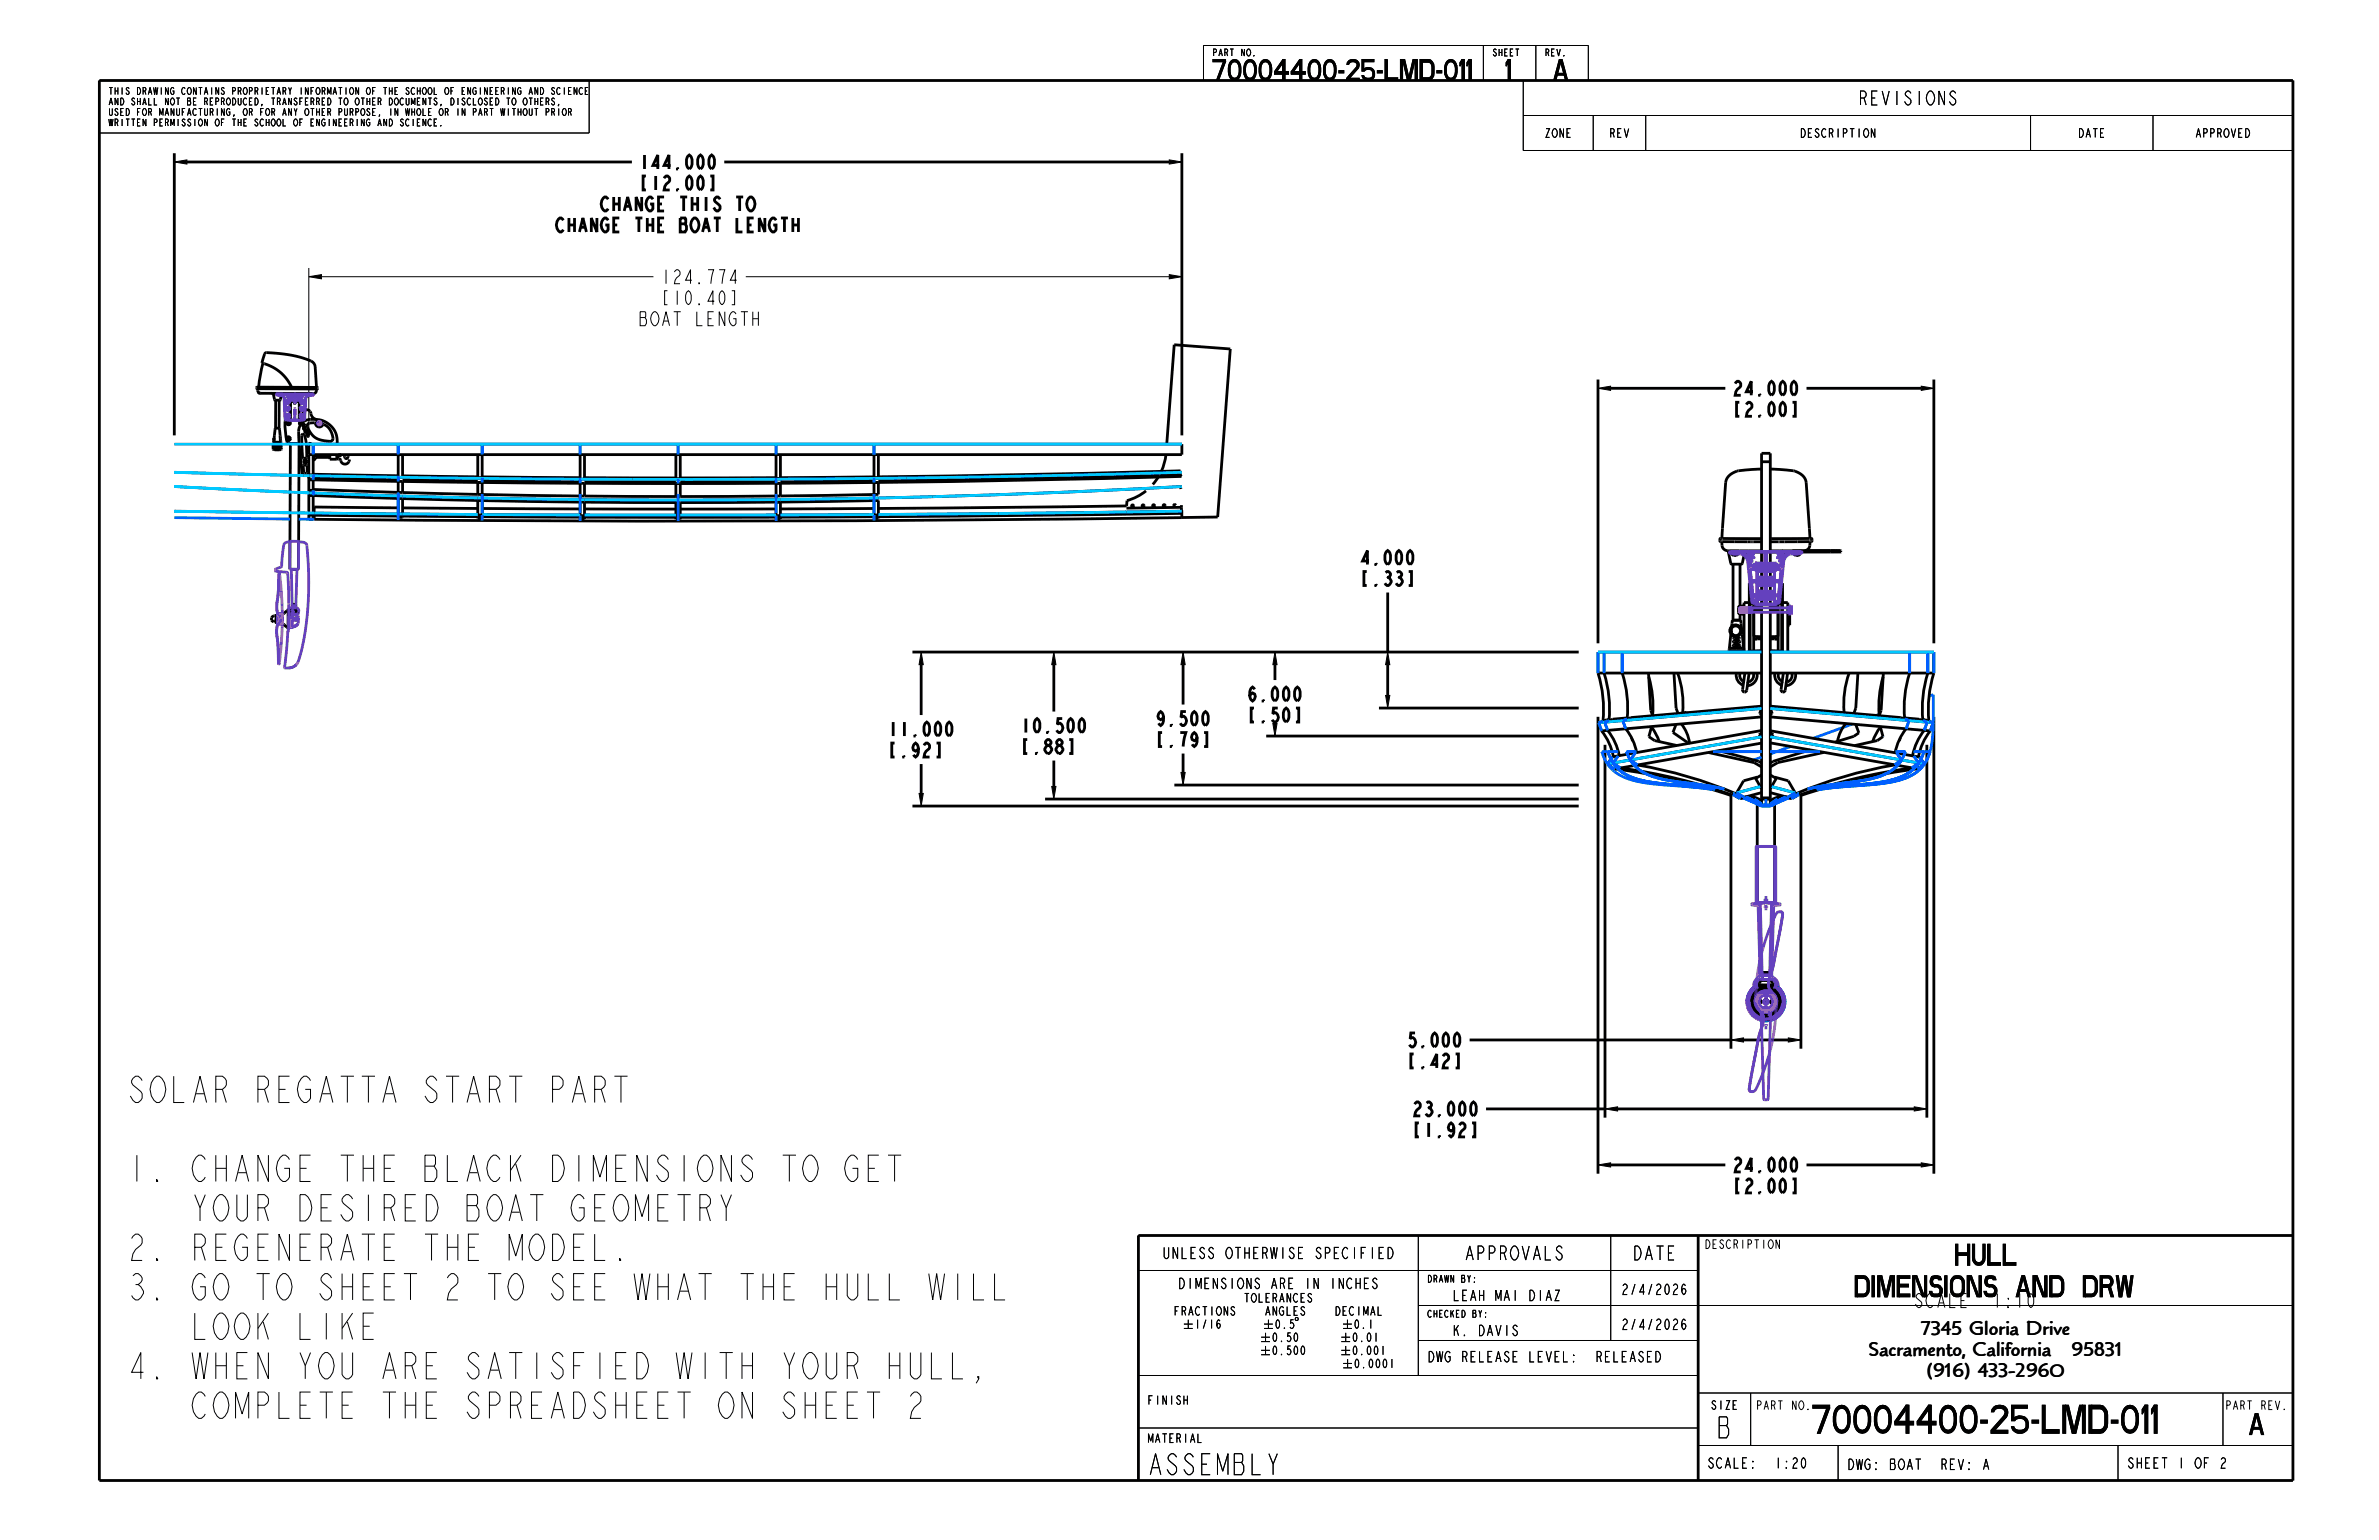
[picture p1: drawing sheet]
<svg xmlns="http://www.w3.org/2000/svg" width="432mm" height="279mm" viewBox="0 0 432 279" stroke-linecap="round" stroke-linejoin="round" font-family="sans-serif">
<defs><g id="words">
<text font-size="6.6" x="323" y="260">70004400-25-LMD-011</text>
<g font-size="6.2">
<text x="22.9" y="200">SOLAR REGATTA START PART</text>
<text x="22.9" y="214.4">1. CHANGE THE BLACK DIMENSIONS TO GET</text>
<text x="34.1" y="221.5">YOUR DESIRED BOAT GEOMETRY</text>
<text x="22.9" y="228.7">2. REGENERATE THE MODEL.</text>
<text x="22.9" y="235.8">3. GO TO SHEET 2 TO SEE WHAT THE HULL WILL</text>
<text x="34.1" y="243">LOOK LIKE</text>
<text x="22.9" y="250.2">4. WHEN YOU ARE SATISFIED WITH YOUR HULL,</text>
<text x="34.1" y="257.3">COMPLETE THE SPREADSHEET ON SHEET 2</text>
</g>
<g font-size="5">
<text x="215.6" y="14.6">70004400-25-LMD-0111</text>
<text x="282" y="14.6">A</text>
<text x="354.8" y="229.6">HULL</text>
<text x="335.5" y="235.3">DIMENSIONS AND DRW</text>
<text x="311.5" y="260.9">B</text>
<text x="408.3" y="260.3">A</text>
<text x="208.2" y="267.6">ASSEMBLY</text>
</g>
<g font-size="3.7">
<text x="348.7" y="242.3">7345 Gloria Drive</text>
<text x="339.2" y="246.1">Sacramento, California</text>
<text x="349.6" y="249.9">(916) 433-2960</text>
<text x="376" y="246.1">95831</text>
</g>
<g font-size="3.3">
<text x="337.4" y="19.1">REVISIONS</text>
<text x="116" y="30.7">144.000</text>
<text x="116" y="34.5">[12.00]</text>
<text x="108.9" y="38.3">CHANGE THIS TO</text>
<text x="100.7" y="42.1">CHANGE THE BOAT LENGTH</text>
<text x="119.9" y="51.5">124.774</text>
<text x="115.8" y="59.1">BOAT LENGTH</text>
<text x="119.9" y="55.3">[10.40]</text>
<text x="314.4" y="71.7">24.000</text>
<text x="314.4" y="75.5">[2.00]</text>
<text x="246.8" y="102.4">4.000</text>
<text x="246.8" y="106.2">[.33]</text>
<text x="209.7" y="131.6">9.500</text>
<text x="226.3" y="127.2">6.000</text>
<text x="226.3" y="131">[.50]</text>
<text x="161.1" y="133.5">11.000</text>
<text x="161.1" y="137.4">[.92]</text>
<text x="185.2" y="132.9">10.500</text>
<text x="185.2" y="136.7">[.88]</text>
<text x="209.7" y="135.4">[.79]</text>
<text x="255.3" y="189.9">5.000</text>
<text x="255.3" y="193.8">[.42]</text>
<text x="256.3" y="202.5">23.000</text>
<text x="256.3" y="206.3">[1.92]</text>
<text x="314.4" y="212.6">24.000</text>
<text x="314.4" y="216.4">[2.00]</text>
<text x="266" y="228.6">APPROVALS</text>
<text x="296.3" y="228.6">DATE</text>
<text x="347.6" y="237.2">SCALE</text>
<text x="361.7" y="237.2">1:10</text>
</g>
<text font-size="2.6" x="211.4" y="228.3">UNLESS OTHERWISE SPECIFIED</text>
<g font-size="2.5">
<text x="214.2" y="233.8">DIMENSIONS ARE IN INCHES</text>
<text x="263.6" y="236">LEAH MAI DIAZ</text>
<text x="294.3" y="234.9">2/4/2026</text>
<text x="263.6" y="242.3">K. DAVIS</text>
<text x="294.3" y="241.2">2/4/2026</text>
<text x="259" y="247.1">DWG RELEASE LEVEL:</text>
<text x="289.5" y="247.1">RELEASED</text>
<text x="309.8" y="266.4">SCALE:</text>
<text x="322" y="266.4">1:20</text>
<text x="335.2" y="266.6">DWG: BOAT</text>
<text x="352.1" y="266.6">REV: A</text>
<text x="386" y="266.4">SHEET 1 OF 2</text>
</g>
<g font-size="2.1">
<text x="280.4" y="24.9">ZONE</text>
<text x="292.1" y="24.9">REV</text>
<text x="326.8" y="24.9">DESCRIPTION</text>
<text x="377.2" y="24.9">DATE</text>
<text x="398.5" y="24.9">APPROVED</text>
<text x="309.3" y="226.5">DESCRIPTION</text>
<text x="213.5" y="238.6">FRACTIONS</text>
<text x="225.8" y="236.3">TOLERANCES</text>
<text x="229.6" y="238.6">ANGLES</text>
<text x="241.9" y="238.6">DECIMAL</text>
<text x="216.9" y="241">1/16</text>
<text x="230.8" y="243.4">0.50</text>
<text x="230.8" y="245.8">0.500</text>
<text x="231.3" y="241">0.5</text>
<text x="245.4" y="243.4">0.01</text>
<text x="245.4" y="245.8">0.001</text>
<text x="245.7" y="241">0.1</text>
<text x="245.8" y="248.2">0.0001</text>
<text x="208.2" y="254.8">FINISH</text>
<text x="310.5" y="255.7">SIZE</text>
<text x="318.7" y="255.7">PART NO.</text>
<text x="403.9" y="255.7">PART REV.</text>
<text x="208.2" y="261.7">MATERIAL</text>
</g>
<g font-size="1.7">
<text x="220" y="10.2">PART NO.</text>
<text x="270.8" y="10.2">SHEET</text>
<text x="280.4" y="10.2">REV.</text>
<text x="19.6" y="17.1">THIS DRAWING CONTAINS PROPRIETARY INFORMATION OF THE SCHOOL OF ENGINEERING AND</text>
<text x="99.9" y="17.1">SCIENCE</text>
<text x="19.6" y="19.1">AND SHALL NOT BE REPRODUCED, TRANSFERRED TO OTHER DOCUMENTS, DISCLOSED TO</text>
<text x="19.6" y="21">USED FOR MANUFACTURING, OR FOR ANY OTHER PURPOSE, IN WHOLE OR IN PART WITHOUT</text>
<text x="19.6" y="22.9">WRITTEN PERMISSION OF THE SCHOOL OF ENGINEERING AND SCIENCE.</text>
<text x="94.8" y="19.1">OTHERS,</text>
<text x="98.9" y="21">PRIOR</text>
<text x="259" y="232.6">DRAWN BY:</text>
<text x="259" y="239">CHECKED BY:</text>
</g>
</g></defs>
<g fill="#000">
<path d="M31.6 29.4l2.3-.4v.8zM212.2 29l2.3 .4-2.3 .4zM56.1 50.2l2.2-.4v.8zM212.2 49.8l2.3 .4-2.3 .4zM290 70.4l2.3-.3v.7zM348.7 70.1l2.3 .3-2.3 .4zM167.2 118.3l.4 2.3h-.8zM191.3 118.3l.4 2.3h-.8zM214.7 118.3l.4 2.3h-.7zM231.4 118.3l.4 2.3h-.8zM251.9 118.3l.4 2.3h-.8zM231 131.3h.8l-.4 2.2z"/>
<path d="M251.5 126.2h.8l-.4 2.3zM166.8 144h.8l-.4 2.2zM190.9 142.7h.8l-.4 2.3zM214.4 140.1h.7l-.4 2.3zM314.2 188.7l2.3-.4v.8zM324.6 188.3l2.3 .4-2.3 .4zM290 211.4l2.3-.4v.7zM291.3 201.2l2.3-.4v.8zM347.4 200.8l2.3 .4-2.3 .4zM348.7 211l2.3 .4-2.3 .3z"/>
</g>
<g fill="none" stroke="#000" stroke-width=".18">
<path d="M18 14.6h88.9v9.5h-88.9zM91.9 17.8h.7M93.1 17.9l.1-.1a.68 .68 0 0 1 .5 .6 .68 .68 0 0 1-.5 .7l-.3-.7zM96.1 19.7v1l.2 .3 .3-.3v-1M97.3 19.7v1.3M97.6 15.9v1.2l-.5-1.2v1.2M98.1 15.9a.64 .64 0 0 1 .6 .6 .64 .64 0 0 1-.6 .6zM269.2 8.3v6.3M276.5 14.6v12.7h139.7v-12.7h-197.8v-6.3h69.9v6.3M278.8 8.3v6.3M31.6 29.4l2.3-.4v.8zM79.3 21.6h-.5v1.3h.5"/>
<path d="M80 22.8l.1 .1zM212.2 29l2.3 .4-2.3 .4zM276.5 21h139.7M289.2 21v6.3M298.7 21v6.3M368.6 21v6.3M390.8 21v6.3M56.1 50.2l2.2-.4v.8zM56.1 48.6v30.4M58.3 50.2h60.3M135.4 50.2h76.8M212.2 49.8l2.3 .4-2.3 .4z"/>
<path d="M290 70.4l2.3-.3v.7zM348.7 70.1l2.3 .3-2.3 .4zM167.2 118.3l.4 2.3h-.8zM191.3 118.3l.4 2.3h-.8zM214.7 118.3l.4 2.3h-.7zM231.4 118.3l.4 2.3h-.8zM251.9 118.3l.4 2.3h-.8zM231 131.3h.8l-.4 2.2zM251.5 126.2h.8l-.4 2.3zM166.8 144h.8l-.4 2.2zM190.9 142.7h.8l-.4 2.3zM214.4 140.1h.7l-.4 2.3z"/>
<path d="M314.2 188.7l2.3-.4v.8zM324.6 188.3l2.3 .4-2.3 .4zM161.2 209.6h2.4M290 211.4l2.3-.4v.7zM291.3 201.2l2.3-.4v.8zM347.4 200.8l2.3 .4-2.3 .4zM348.7 211l2.3 .4-2.3 .3zM180.5 231.1v4.7h1.9M206.6 224.2h209.6v44.4h-209.6zM206.6 230.5h101.6M215.7 239.4v1.6M230.2 239.4v1.6"/>
<path d="M235.2 239l.4 .2-.1 .4-.4-.2zM244.6 239.4v1.6M257.4 236.9h158.8M257.4 224.2v25.4M292.4 224.2v19M308.2 224.2v44.4M165.2 253.4l.8-.8h.4l.7 .8v.7l-.2 .4a3.2 3.2 0 0 0-1.7 2.8h1.9M177.7 250.2l-.3-.4h.3v.4l-.5 .8M206.6 249.6h101.6M206.6 259.1h101.6M214.9 240.2h1.6M214.9 241h1.6"/>
<path d="M228.9 242.6h1.6M228.9 243.4h1.6M228.9 245h1.6M228.9 245.8h1.6M229.4 240.2h1.6M229.4 241h1.6M229.7 241.8v1.6M229.7 244.2v1.6M243.5 242.6h1.5M243.5 243.4h1.5M243.5 245h1.5M243.5 245.8h1.5"/>
<path d="M243.8 240.2h1.6M243.8 241h1.6M243.8 247.4h1.6M243.8 248.2h1.6M244.3 241.8v1.6M244.3 244.2v1.6M244.6 246.6v1.6M257.4 243.2h50.8M308.2 252.7h108M317.8 252.7v9.6M403.5 252.7v9.6M308.2 262.3h108"/>
<path d="M333.6 262.3v6.3M384.4 262.3v6.3"/>
</g>
<g fill="none" stroke="#000" stroke-width=".51">
<path d="M18 14.6h398.2v254h-398.2zM31.6 27.8v51.2M33.9 29.4h80.8M131.5 29.4h80.7M214.5 27.8v51.2M46.6 70.3h.4M46.6 70.3h11v.2h-10.9zM46.8 70.5a.63 .63 0 0 0 .5 .9M47 71.2h.1M47 71.3l.1 .1M47 71.3h.1M47.1 71.3h.1"/>
<path d="M47.1 71.4h.1M47.2 71.3h.1M47.3 71.4h.1M47.7 65.9h-.2l.6-1.8a19 19 0 0 1 8.7 1.7l.4 .7 .2 3.8M47.7 65.9h.1M47.7 65.9l-.8 4.3M47.8 65.9h.1M47.8 65.9l.1 .1a7.9 7.9 0 0 1 5 4.3M49.3 71.4h.1M49.6 71.4l.3 1.2h.9l.3-1.2M49.7 80h.1M49.7 79.9v.1"/>
<path d="M49.7 79.9h.1M49.7 79.8v.1M49.7 79.8h.1M49.7 79.7v.1M49.7 79.7h.1M49.7 79.7v.4M49.7 79.6h.1M49.7 79.6v.1M49.7 79.5v.1M49.7 79.5h.1M49.8 79.4l-.1 .1M49.8 79.5h-.1"/>
<path d="M49.8 79.4h.1M50 72.6v5.1M50.7 72.6v5.1M50.9 79.2l-.2-1.5h-.7l-.3 2M50.9 79.2h.1M50.9 79.2v.2M50.9 79.6h.1M50.9 79.4v.1M50.9 79.6v.1M50.9 79.7v.2M51 79.9h.1M51 79.9v.2"/>
<path d="M51 71.8h.2M51.1 71.7h.2M51.1 71.6l.2 .1M51.1 71.6h.1M51.2 71.6h-.1M51.2 71.6h.1M51.2 71.5h.1M51.2 71.5l-.1 .1M51.2 71.6v.1M51.2 71.8h.1M51.3 71.7l-.1 .1M51.3 71.7h.1"/>
<path d="M52.2 79.6h.1M52.2 75.4v.1M52.2 75.5h.1M52.2 74.1v.1M52.2 76.7h.1M52.2 74.2h.1M52.2 72.9h.1M52.2 75.4h.1M52.2 74.1h.1M52.2 75.3h.1M52.2 75.3v.1M52.2 79.5v.1"/>
<path d="M52.2 79.5h.1M52.2 72.8v.1M52.2 72.8h.1M52.2 76.6v.1M52.2 76.6h.1M52.2 76.6l.1 .1M52.2 72.9v.1M52.2 73h.1M52.2 79.8h.1M52.2 76.7l.1 .1M52.3 72.8h.1M52.3 76.9h.1"/>
<path d="M52.3 75.5h.1M52.3 75.5h-.1M52.3 79.5h.1M52.3 75.3l-.1 .1M52.3 74.2h.1M52.3 74.2h-.1M52.3 74.1h-.1M52.3 73h.1M52.3 73h-.1M52.3 79.7l-.1 .1M52.3 79.7h.1M52.3 76.7h.1"/>
<path d="M52.3 79.6v.1M52.3 76.8v.1M52.3 76.8h.1M52.3 75.3v.1M52.3 75.3h.1M52.3 79.6h.1M52.3 74.1h.1M52.3 75.4h.1M52.3 72.8l.1 .1M52.3 79.8h.1M52.3 72.9h.1M52.3 72.9v.1"/>
<path d="M52.3 75.4v.1M52.3 79.7v.1M52.4 74.1l-.1 .1M52.4 76.9h-.1M52.4 76.9h.1M52.4 72.9h-.1M52.4 79.5h-.1M52.4 79.5h.1M52.4 76.6l-.1 .1M52.4 76.6h.1M52.4 79.7h-.1M52.4 79.7h.1"/>
<path d="M52.4 79.4v.1M52.4 79.4h.1M52.4 76.8v.1M52.4 76.8h.1M52.4 76.5v.1M52.4 76.5l.1 .1M52.4 76.5h.1M52.4 79.6h.1M52.4 79.5v.1M52.4 76.7l.1 .1M52.4 76.6v.1M52.5 79.7h.1"/>
<path d="M52.5 76.7h-.1M52.5 76.7v.1M52.5 76.6v.1M52.5 76.8v.1M52.5 76.8h.1M52.5 79.4l-.1 .1M52.5 79.4h.1M52.5 79.6h.1M52.5 76.6h-.1M52.5 76.6h.1M52.5 76.9h.1M52.5 79.6v.1"/>
<path d="M52.6 79.6h.1M52.6 79.6l-.1 .1M52.6 76.8h.1M52.6 76.8l-.1 .1M52.9 72h.4M52.9 71.5v.5M53.3 71.7h.1M53.3 71.7h.5M53.3 72h.1M53.3 71.7v.3M53.3 71.5v.2M53.3 71.7l.3 .1"/>
<path d="M53.4 72.8l.1 .4 .1-.4h.7v3.4M53.4 71.5h.1M53.4 71.6h.1M53.5 71.5h.1M53.5 71.6h.1M53.5 71.6h-.1M53.5 73.1v.1M53.5 71.6l-.1 .1M53.5 71.5v.1M53.5 73.1v-.3h-.8v3.4M53.5 71.5h-.1M53.6 71.6h.1"/>
<path d="M53.6 71.5h-.1M53.6 71.5h.1M53.6 71.5v.1M53.6 71.6v.1M53.6 71.7h.1M53.6 71.8h.1M53.7 71.7l-.1 .1M53.8 71.7h-.1M53.8 71.7v.3M53.8 71.5v.2M53.8 72h.1M53.8 71.7h.1"/>
<path d="M54.1 71.5v.5M54.2 71.5v.5h-.4M54.5 76.7h.1M54.5 76.6v.1M54.5 76.6l.1 .1M54.5 76.6h.1M54.5 76.7l.1 .1M54.5 76.9h.1M54.6 76.7h.1M54.6 76.8l-.1 .1M54.6 76.8h.1M54.6 76.9h.1"/>
<path d="M54.7 76.2h-2.7l-.2 .2a11.9 11.9 0 0 0 .4 3.9l.2 .2h1.9l-.1 22.8h-1.6l.1-22.8M54.7 76.4a.32 .32 0 0 0-.4 .3 .32 .32 0 0 0 .3 .4l-.2-.4 .3-.3M54.7 75.4v.1M54.7 74.1v.1M54.7 75.5h.1M54.7 74.2h.1M54.7 72.9v.1M54.7 73h.1M54.7 75.4h.1M54.7 74.3h.1M54.7 72.8v.1M54.7 74.1h.1"/>
<path d="M54.7 72.8h.1M54.8 74.3h.1M54.8 73h.1M54.8 75.3l-.1 .1M54.8 75.3h.1M54.8 74.1h-.1M54.8 74.1h.1M54.8 72.8l-.1 .2M54.8 72.8h.1M54.8 74.1l-.1 .1M54.8 72.8l-.1 .1M54.8 75.4v.1"/>
<path d="M54.8 75.4l-.1 .1M54.8 78.9l.3-.1a8.6 8.6 0 0 1 .5 4.3l-.6 .1-.1-.1zM54.8 74.1v.1M54.8 72.8v.2M54.8 72.8h-.1M54.8 74.1l.1 .1M54.9 72.8v.1M54.9 74.1h.1M54.9 74.1l-.2 .1M54.9 74.1l-.1 .1M54.9 75.2l-.4 .2 .2 .3M54.9 72.8h.1"/>
<path d="M54.9 72.9h-.2M54.9 72.9h.1M54.9 72.9l-.1 .1M54.9 74.1l-.1 .2M54.9 72.8l-.1 .2M54.9 74.2l-.1 .1M54.9 74.2h.1M55.6 78v.2M55.6 78.2l.1 .1M55.6 78.1v.1M55.6 78.2h.1M55.7 71.7h.1"/>
<path d="M55.7 71.7h.5M55.8 71.7h.1M55.8 71.7l.1 .1M55.8 78.5l-.2 .2 .2 .2M55.8 78.3v.3M55.8 78.3h.1M55.8 78.2v.1M55.8 78.2h.1M55.8 78.6h.1M55.8 78.6v.4M55.8 79v.1M55.8 79.1h.1"/>
<path d="M55.9 78.2h.1M55.9 78.2h-.1M55.9 71.6h.1M55.9 71.8h.1M55.9 71.8h.2M55.9 78.2v.1M55.9 78.3h.1M55.9 78.3v.7M55.9 71.5v.1M55.9 71.5h.1M55.9 71.7h.1M55.9 79h.1"/>
<path d="M55.9 79.1h.1M55.9 71.6h.2M55.9 71.6v.1M55.9 79.1v.1M55.9 76.9l.3-.1 1-.1a.75 .75 0 0 0 .6 .8 .75 .75 0 0 0 .9-.5l.8 .5 .6 .9a2.05 2.05 0 0 1 .2 1.5l-.1 .1a3.8 3.8 0 0 1-4.5-2.7zM55.9 79.2h.1M56 78.2h.1M56 78.2v.1M56 78.3h.1M56 78.3v.5M56 78.8v.2M56 79h.1"/>
<path d="M56 79.1h.1M56 79.1l-.1 .1M56 71.5h-.1M56 71.5h.1M56 71.6h.1M56 71.6h-.1M56 78.6h.1M56 78.6v.2M56 71.5l-.1 .1M56 78.7v.1M56 71.5v.1M56 71.6l.1 .1"/>
<path d="M56.1 71.7h.1M56.1 71.6h.1M56.1 71.6h-.1M56.1 71.5h-.1M56.1 71.8h.1M56.1 71.5h.1M56.1 71.5h-.2M56.2 71.7l-.1 .1M56.2 71.7h.1M56.8 71.4v.1h-5.7M57.4 70.6a.63 .63 0 0 1-.5 .8h-9.8M57.5 76.1a1.47 1.47 0 0 1-1.2-1.4 .77 .77 0 0 0-.8-.3 .77 .77 0 0 0-.6 .7l-.2 .7-.1 1.2"/>
<path d="M57.6 76.6l.4-.2 .3 .2v.4l-.3 .1-.4-.2zM290 68.9v47.8M292.3 70.4h20.9M327.9 70.4h20.8M351 68.9v47.8M49.6 81.2v.2M49.6 80.6v.9h1.4M49.6 80.6h.1M49.6 80.6l.1-.1-.1 .9M49.6 80.6h1.5M49.6 80.4l.1-.2h1.3v.3M49.6 80.4v.1"/>
<path d="M49.6 80.4l1.4 .1M49.7 80.2h.1M49.7 80.1h.1M49.7 80.1v.1M49.7 80.6h.1M49.7 80.6v.8l.2-.2v-.6M49.8 80.6h-.1M49.9 81.5l.9 .1M49.9 80.6h.1M49.9 80.6v.8l.2-.2M50 80.6h-.1M50.1 80.6v.8"/>
<path d="M50.1 80.6h.1M50.3 80.6h-.2M50.4 81.2l-.3 .2zM50.4 80.6v.8M50.4 80.6h.1M50.5 80.6h-.1M50.6 81.2l-.2 .2M50.6 80.6v.6M50.6 80.6h.1M50.7 80.6v.8M50.8 80.6h-.1M50.8 81.6h.1"/>
<path d="M50.8 81.5v.1M50.9 81.2l-.2 .2M50.9 80.6h.1M51 80.1v.1M51 81.2h.1M51 80.5v.1M51 81.5h.1M51 81.4h.1M51 81.4v.1M51.1 80.6h-.3v.6l-.1 .2M51.1 80.6l-.1 .9M55.1 84.4h.6v1.4l-.1 .1-.5-.1z"/>
<path d="M55.3 83.7h.2v.1h-.2zM56.1 87.1l16.2 .2M56.1 82.5h158.4v-1.9h-158.4v13.6h.7v-4.3M56.1 87h.7v2h-.7M56.1 93.5h.7M56.1 89.9h.7M56.1 89.3h.1M56.1 86.3v.5M56.1 80.5h.3M56.1 80.5l.5 .1M56.1 80.5l-.1 .3M56.1 86.2v.1"/>
<path d="M56.8 86l15.5 .3M56.8 89.9l15.5 .5M56.8 86.8l15.5 .3M56.8 88.8l15.5 .5M56.9 82.5l-.1 3.7h-.7M57 93.1l15.3 .1M57 93.1v.4M57 82.6v1h-.2M57 93.5l16.1 .1M57.3 83l-.3 .3M57.3 82.5v.5M57.3 83h2.6"/>
<path d="M59.9 82.5v.8h1.2v-.8M61.2 80.6a4.1 4.1 0 0 0-4.9-4.5 2.36 2.36 0 0 0-2.1 3l.6 7 .3 .2h.7l.2-.2M61.3 82.5v.5h-.2M61.3 82.9h.1M61.3 82.5v.8l.5 .2M61.6 82.5l-.1 .1 .2 .1M61.7 82.5l.1 .1-.1 .1M61.8 83.5h.1M62.5 82.9l.3 .3 .4-.3M62.5 82.9h.1M62.5 82.5v.4M62.5 82.5h.1"/>
<path d="M63.2 82.5h.1M63.2 82.5v.4M63.2 82.9h.1M63.5 83.4l-.3 .6-.5 .2-.6-.2-.3-.5M63.5 83.4h.1M72.3 87.3l.8 .1M72.3 90.4l14.4 .4M72.3 89.3l.8 .1M72.3 92.1l-15.3-.1v1.1M72.3 93.2h.8M72.3 82.5v3.9M72.3 87.3v2"/>
<path d="M72.3 90.4v2.8M72.3 93.6v.3h.8v-.3M73.1 86.3l13.6 .2M73.1 87.1l13.6 .2M73.1 87.4l13.6 .1M73.1 89.4l13.6 .3M73.1 93.6l13.6 .1M73.1 92.1l13.6 .2M73.1 93.2l13.6 .1M73.1 82.5v3.9M73.1 87.3v2M73.1 90.5v2.7"/>
<path d="M86.7 90.8h.8M86.7 87.5h.8M86.7 93.7l.8 .1M86.7 82.5v4.1h.8v-4.1M86.7 87.5v2.2M86.7 90.8v2.6h.8v-2.6M86.7 93.7v.4h.8v-.4M86.7 93.8h.8M86.7 89.7h.8M87.5 87.5l17.8 .2M87.5 87.3l17.8 .1M87.5 90.8l17.8 .3"/>
<path d="M87.5 86.5l17.8 .2M87.5 93.8h17.8M87.5 89.7l18.6 .3M87.5 92.3h17.8M87.5 93.4h17.8M87.5 87.5v2.2M105.3 91.1h.8M105.3 87.7h.8M105.3 93.8h.8M105.3 82.5v4.3M105.3 87.7v2.3M105.3 91.1v2.5h.8v-2.5"/>
<path d="M105.3 93.8v.4h.8v-.4M105.3 91.1h.1M105.3 87.7h.1M106.1 93.8l16.6 .1M106.1 87.7h16.6M106.1 92.3l16.6 .1M106.1 87.4l16.6 .1M106.1 93.4l16.6 .1M106.1 82.5v4.3M106.1 87.7v2.3M106.1 86.7h16.6M106.1 90l16.6 .1"/>
<path d="M122.7 87.7h.8M122.7 93.9h.8M122.7 82.5v4.3h.8v-4.3M122.7 87.7v2.4M122.7 91.2v2.4h.8v-2.4M122.7 90.1h.8M123.5 93.9v.3h-.8v-.3M123.5 87.7v2.4M140.9 93.4l-17.4 .1M140.9 93.8h.7M140.9 91.1h.7M140.9 87.7h.7"/>
<path d="M140.9 82.5v4.3h.7v-4.3M140.9 87.7v2.3M140.9 93.8l-17.4 .1M140.9 92.3l-17.4 .1M140.9 90l-17.4 .1M140.9 86.7h-17.4M140.9 91.1h-34.8M140.9 87.7h-17.4M140.9 87.4l-17.4 .1M141.6 93.8v.4h-.7v-.4M141.6 91.1v2.5h-.7v-2.5M141.6 87.7v2.3"/>
<path d="M141.6 93.8h-.7M141.7 90h-.8M141.7 91.1h-.8M141.7 87.7h-.8M158.6 93.4h-17M158.6 90.8v2.6h.8v-2.6h-.8M158.6 93.7h.8v.4h-.8zM158.6 90.8h.8M158.6 87.5h.8v2.2M158.6 82.5v4.1h.8v-4.1M158.6 87.5v2.2M158.6 93.8h-17"/>
<path d="M158.6 92.3h-17M158.6 89.7l-16.9 .3M158.6 86.5l-16.9 .2M158.6 90.8l-16.9 .3M158.6 87.5l-16.9 .2M158.6 87.3l-16.9 .1M159.4 89.7h-.8M204.5 91.8l-45.1 .5M205.7 91.8h-.3M207.6 91.7l-.3 .1M208 89.1l-1.6 1-1.8 .7-.1 1M209.6 91.7h-.4"/>
<path d="M210.2 86.6l-1 1.3M210.8 85.5l-25.7 .6-25.7 .4M210.8 85.5l3.5-.1-.1 .8M211.5 91.7h-.4M211.6 82.5l-.3 1.5-.5 1.5M211.8 80.6l1.3-18.1 10.2 .8-2.3 30.5-6.5 .1M213 91.7h.4l-.3-.1 .1 .3M214.2 88.1l.2 .6M214.2 86.2l-27 .6-27.8 .5M214.2 86.2l.3 .2-28.8 .7-27.1 .4M214.4 92l.1 1.1-55.9 .7M214.4 92l-9.9 .2"/>
<path d="M214.5 91.6l-.1 .4M214.5 92.7l-55.1 .6M214.5 92.7h.1M214.5 88.3l-16.9 .8-19.1 .7-19.1 .6-18.5 .2-21.9 .1-21.8-.2-20.7-.4-20.4-.7 .1 .4M214.5 92.7v-.1v1.3l-59 .6h-52.5l-46-.3v-.7M214.5 85.7l-38.7 .9-39.6 .4-39.9-.1-40.2-.6M312.3 97.7l-.1 .1v.3l.1 .2M312.3 97.7h.1M312.3 98.3h.1M312.4 97.7h-.1M312.4 98.3h.1M312.4 97.7h.1"/>
<path d="M312.4 97.7h.2M312.5 98.3h2.3M312.5 98.3l.1 .7a1.04 1.04 0 0 0 1 .9M312.5 97.7h-.1M312.6 97.7h7.1M313.2 87.6l-.7 10.1M313.6 99.9h.1M313.7 99.9l.4 2.3 .5 .2M313.7 99.9h.1M313.7 99.9h6M313.9 99.9v.2l.7 .1M314.8 98.3h.1"/>
<path d="M314.8 98.3h2.3M315.3 85.5a2.64 2.64 0 0 0-2.1 2.1M315.3 85.5h.1M317.1 98.3h.1M317.2 98.3h.6M317.8 98.3h.1M317.8 98.3h.4M318.2 98.3h.1M318.2 98.3h1.5M319.7 85.1l-4.4 .4M319.7 82.2h1.6v64h-1.6zM319.7 83.8h1.6"/>
<path d="M321.3 85.1l4.5 .4M323.6 99.9h-2.3M323.9 98.3h-2.6M323.9 98.3h.1M325.8 85.5h.1M325.8 85.5a2.64 2.64 0 0 1 2 2.1M326.3 98.3h-2.4M326.3 98.3h.1M327.4 99.9h-2.1M327.4 99.9h.1M327.5 99.9h-.1M327.6 99.9h6.5"/>
<path d="M327.8 87.6l.7 10.1M328.5 97.7h.1M328.5 98.3v.7a1.04 1.04 0 0 1-1 .9M328.6 97.7h-7.3M328.6 97.7h.1M328.6 98.3h-2.3M328.7 97.7h.1M328.7 98.3h-.1M328.7 98.3h.1M328.7 97.7l.2 .1v.4l-.2 .1M334.1 99.9h.1M334.1 99.9v.2l-12.8 .1"/>
<path d="M334.1 99.9h-10.6M49.7 111.7h.1M49.8 111.7h-.1M49.8 111.7h.1M49.9 111.7h-.1M49.9 111.7h.1M49.9 111.7h.2v1.2h-.2v-.2h-.2v.1l-.4-.3v-.5l.4-.3M50.1 112.9h.1M50.1 112.3h.1M50.1 112.2h.1M50.1 112.2h1M50.1 112.2v.1"/>
<path d="M50.1 111.7h.1M50.2 112.9h.1M50.2 111.7h-.1M50.2 112.9l1.1 .1M50.2 111.7h.1M50.2 112.9h.6M51.1 112.4h-1M51.1 112.4h.1M51.1 112.2h.1M51.2 112.2h.1M51.2 111.7h-1M51.2 111.7h.1"/>
<path d="M51.3 112.4h-.1M51.3 111.6l-.1 .1M51.3 111.3v2a.95 .95 0 0 1 .8 .5l.2 .1M51.3 111.3h.3l.7-.6v3.2M51.3 111.3h.1M52.3 113.9h.1M52.3 110.8h.2l-.1 3M52.4 113.8h-.1M52.4 113.7v.1M52.4 113.7h.1M52.5 113.7h.1M52.4 113.6h.1"/>
<path d="M52.5 113.8h.1M52.5 113.6h.1M52.4 113.5h.1M52.5 113.4l-.1 .1M52.5 113.4h.1M52.5 113.3h.1M52.5 113.2v.1M52.5 113.2h.1M52.5 113.8v.1M52.5 113.7v.1M52.5 113v.1M52.5 113.6v.1"/>
<path d="M52.5 113h.1M52.5 113.5v.1M52.5 112.8h.1M52.5 113.4v.1M52.5 112.7v.1M52.5 112.7h.1M52.5 113.3v.1M52.5 112.5h.1M52.5 113.1h.1M52.5 112.2h.1M52.5 112.1v.1M52.5 111.9h.1"/>
<path d="M52.5 111.8v.1M52.5 111.6h.1M52.5 112.1h.1M52.5 111.5v.1M52.5 112.2l.4 .1M52.5 111.3h.1M52.5 111.8h.1M52.5 111.1h.1M52.5 111h.1M52.5 110.9v.1M52.5 110.9h.1M52.5 110.8h.1"/>
<path d="M52.5 110.8v.1M52.5 111.5h.1M52.5 113.5h.1M52.5 113.9h.1M52.5 113.7v.2M52.5 113.1v.2M52.5 112.8v.2M52.5 112.3v.2M52.5 112.5v.2M52.5 112v.1M52.5 112l.4 .1M52.5 112.3h.1"/>
<path d="M52.5 112.2v.1M52.5 111.9l.4 .2M52.5 111.7v.1M52.5 111.7l.4 .3M52.5 112h.1M52.5 111.9v.1M52.5 111.4v.1M52.5 111.4l.4 .4M52.5 111.7h.1M52.5 111.2v.1M52.5 111.2l.4 .5M52.5 111.6v.1"/>
<path d="M52.5 111.6l.4 .3M52.5 111.4h.1M52.5 111v.1M52.5 111l.4 .6M52.5 111.3l.4 .5M52.5 111.3v.1M52.5 110.8l.4 .7M52.5 111.2h.1M52.5 111.1l.4 .5M52.5 111.1v.1M52.5 110.9l.4 .6M52.5 110.7h.1"/>
<path d="M52.5 110.7v.1M52.5 110.8l.1 .1M52.5 110.8h1.7l-.3 .6h-1M52.6 110.8l.1 .1M52.6 110.8h.1M52.6 110.8l.2 .4-.1-.3M52.7 112.9l-.2 .2M52.7 110.8l.2 .6M52.7 110.9l.1 .2M52.8 110.8l.2 .6zM52.8 112.5h.1M52.8 112.4h.1"/>
<path d="M52.8 112.2h.1M52.8 112h.1M52.9 112.3h.1M52.9 112.6h.1M52.9 112.6l-.4 .2M52.9 112.4h.1M52.9 112.4l-.4 .1M52.9 112.2h.1M52.9 112.2v.1M52.9 112h.1M52.9 111.4h.1M52.9 112.9h.1"/>
<path d="M52.9 110.4h.9M52.9 113h.1M52.9 112.7h.1M52.9 113.1h.1M52.9 113.1l-.4 .6M52.9 110.8l.2 .6M52.9 113.2h.1M52.9 113.2l-.4 .6M52.9 113l-.4 .6M52.9 112.9l-.4 .5M52.9 112.8h.1M52.9 112.8l-.4 .3"/>
<path d="M52.9 113.2l-.4 .7M52.9 113.1l-.4 .7M52.9 113l-.4 .5M52.9 113v.2M52.9 112.8l-.4 .5M52.9 112.7l-.4 .3M52.9 112.5l-.4 .2M52.9 112.5h.1M52.9 112.8v.1M52.9 112.9v.1M52.9 112.7v.1M52.9 112.5v.1"/>
<path d="M52.9 112.3h-.4M52.9 112.6v.1M52.9 112.1v.1M52.9 111.6h.1M52.9 112.1h.1M52.9 112.4v.1M52.9 111.8v.1M52.9 111.5h.1M52.9 111.9h.1M52.9 111.7h.1M52.9 112.1h.5M52.9 111.8h.1"/>
<path d="M52.9 111.9v.1M52.9 111.6v.1M52.9 111.4v.2M53 110.8l.1 .6M53 111.4h.1M53 110.3v-.7h.7v.7M53 110.8l.2 .6M53 110.8h.1M53.1 110.8l.1 .6M53.2 110.8v.6M53.2 110.8l.1 .6M53.3 110.8v.6"/>
<path d="M53.4 110.8v.1M53.4 110.8v.6zM53.4 112.5h-.5M53.4 112.1h.1M53.5 112.5h.1M53.5 112.5h-.1M53.5 110.8l-.1 .6 .1-.5M53.5 110.8v.1zM53.5 112.1h.1M53.5 112.1h.6v.4h-.6M53.6 110.8l-.1 .6M53.6 111.2v.2"/>
<path d="M53.6 111.2h.1M53.6 110.8v.6l.1-.6M53.7 110.8l-.1 .4M53.7 110.8h.1M53.7 111.4h.1M53.8 110.8l-.2 .6 .2-.5M53.8 110.8v.1M53.8 110.8h.1M53.9 110.8l-.2 .6 .2-1h-1.1l.2 1M54 110.9l-.2 .5zM54 110.8v.1M54 110.8h.1"/>
<path d="M54.1 110.8l-.2 .6 .2-.6M165.6 118.3h120.9M251.9 107.5v10.8M313.8 118v.2h2.8M313.9 117.6l-.1 .4M313.9 117.6h.1M313.9 117.6h2.6M314 114.4a1.03 1.03 0 0 0 1 1.1M314 114.4v.1M314 114.4h.1M314 114.4l.3-.7 .7-.3 .8 .3 .3 .7M314 114.5l.1 .3"/>
<path d="M314.2 114.4v.1M314.2 114.4h.1M314.2 114.5h.1M314.2 114.5v.1M314.2 114.5v.2M314.2 114.6h.1M314.2 114.6v.1M314.2 115l-.3 2.6M314.2 114.7h.1M314.2 114.7a.87 .87 0 0 0 .8 .6M314.3 114l-.1 .7M314.4 100.5l.1 .1"/>
<path d="M314.5 100.6h.1M314.5 100.6l.2 .2M314.5 100.6h.8M314.6 112.5h-.2l-.1 1.2M314.6 112.5h1.2M314.6 102.4h1.2M314.6 102.4v10.1M314.6 117.1l.7-.1 .5 .2-.7 .2-.5-.1zM314.6 116.4l.7-.1 .5 .2-.7 .1-.4-.1zM314.6 100.2h3M314.6 100.2h.2M314.7 100.5h-.2"/>
<path d="M314.7 100.5h.1M314.7 100.8h.1M314.7 115.7l.6-.1 .4 .2-.6 .1zM314.7 100.3v.2M314.7 100.3h.1M314.7 100.3v.1M314.7 100.4h.1M314.8 100.2l-.1 .1M314.8 100.2h.1M314.8 100.3l-.1 .1M314.9 100.3h-.2M314.9 100.3h-.1"/>
<path d="M315 100.3h-.1M315 100.3h-.2M315 100.3h.1M315 100.2h.1M315 115.3v.2M315 100.2l-.1 .1M315 100.3l.1 .2M315.1 100.3h-.1M315.1 100.3h-.2M315.1 100.3h.1M315.1 100.2v.1M315.1 100.5h.1"/>
<path d="M315.1 100.8h-.4M315.1 100.8h.1M315.1 100.5h.2M315.3 100.5h.1M315.3 100.6h.1M315.3 100.5v.1M315.3 100.6l-.2 .2M315.7 110l-.2 .2v1l.2 .1M315.7 110v1.3M315.7 111.3v.1M315.7 109.9v.1M315.7 109.9v.4"/>
<path d="M315.7 109.9h.1M315.7 110.3v.8M315.7 111.1v.3M315.7 111.4h.7M315.7 111.1h.7M315.7 110.3h.7M315.7 109.9h.7M315.8 102.4v7.5M315.8 111.4v1.1M315.8 112.5h.2l.5 5.1M315.9 114.7a.87 .87 0 0 1-.9 .6M315.9 114.7h.1"/>
<path d="M315.9 114.6v.1M315.9 114.6h.1M315.9 114.5v.1M315.9 114.5h.1M315.9 114.4a.87 .87 0 0 0-.9-.8 .87 .87 0 0 0-.8 .8M315.9 114.4h.1M315.9 114.4v.1M316.1 114.4a1.03 1.03 0 0 0-1.1-1 1.03 1.03 0 0 0-1 1M316.1 114.4a1.03 1.03 0 0 1-1.1 1.1M316.1 114.4l-.1 .4M316.1 114.4h.1M316.4 110.3v.8"/>
<path d="M316.4 111.1v.3M316.4 109.9h.1M316.4 109.9v.4M316.4 109.9v.1M316.4 111.3v.1M316.5 117.6h.1M316.5 117.6v.4h-2.7M316.6 109.7h-.2v1.9h.2M316.7 100.2l-.5 2-.4 .2M317.2 100.5l.1 .1M317.3 100.5h-.1M317.3 100.5h.1"/>
<path d="M317.3 100.6h.1M317.3 100.6h.8M317.3 100.6l.2 .2M317.5 100.2h.1M317.5 100.5h-.2M317.5 100.5h.1M317.5 100.4h.1M317.5 100.8h.1M317.5 100.8h.4M317.5 109.3h-.9v9M317.5 100.3h.1M317.6 100.4h.1"/>
<path d="M317.6 100.4h-.1M317.6 100.3l-.1 .2M317.6 100.2h.1M317.6 100.3h.1M317.6 100.2h-.1M317.6 100.2v.1M317.6 100.3v.1M317.6 100.3l.1 .1M317.6 100.2h.2M317.7 100.2h-.2M317.7 118.3v-12.5h-.2v12.5M317.7 109.5h.6v8.6"/>
<path d="M317.7 118.1h.6M317.8 100.2h-.2M317.8 100.4h-.1M317.8 100.4h.1M317.8 100.2h1.9M317.8 100.2l.1 .1M317.8 100.2h.1M317.9 100.4h-.1M317.9 100.4h.1M317.9 100.2h.1M317.9 100.3h.1M317.9 100.3l-.2 .1"/>
<path d="M317.9 100.3v.2M317.9 100.3l-.1 .1M317.9 100.2h-.1M317.9 100.8h.1M317.9 100.5h.1M317.9 100.5h.3M317.9 100.4h.3l-.1 .2M318.1 100.6l-.2 .2M318.1 100.6h.1M318.3 113.5h.1M318.3 111.2h.1M318.3 109.6h.6"/>
<path d="M318.3 115.5h1.4M318.4 110h.1M318.4 110h-.1M318.4 110v.1M318.4 109.9h.1M318.4 110.1l.1 .1M318.4 109.9v.1M318.4 110.1h-.1M318.4 110.1h.1M318.4 110.1l.2 .2 .2-.1M318.4 110l.1 .1M318.4 109.9l.1 .1"/>
<path d="M318.5 110h.1M318.5 110.1h.1M318.5 109.9h.1M318.5 110.1h.2M318.5 109.9h.3M318.5 109.9h.2M318.5 109.8v.1M318.5 109.8h.3M318.5 109.9v.1M318.5 110h.2M318.5 110v.1M318.7 110.1h-.1"/>
<path d="M318.7 110h-.1M318.7 110v.1M318.7 110h.1M318.7 110.1h.1M318.7 109.9h.1M318.7 109.8h.1M318.7 109.8h-.2M318.7 109.7l.1 .2M318.7 109.7h-.2l-.1 .2M318.7 110.1h-.2M318.8 110.1h-.1M318.8 109.8v.1"/>
<path d="M318.8 110h-.1M318.8 109.9h.1M318.8 110.2h-.3M318.8 110.1h-.3M318.8 109.9h-.1M318.8 110.1h.1M318.8 110h.1M318.8 109.9v.1M318.8 110v.1M318.8 110.1l-.3 .1M318.8 110.2h.1M318.8 110.2v.1"/>
<path d="M318.8 110h.9l-.9 .1M318.8 110.1v.1M318.9 109.6h.1M318.9 115.5v.5h-.6M318.9 118.1v.2M319 103.5l-.1 6.1M319 103.4v.1M319 115.9h.7M319 109.6l.7 .1M319.7 102.7h.1M319.7 102.7v.4M319.7 102.8h-.3"/>
<path d="M319.7 102.8h-.7v.6M319.7 105.3v.3M319.7 107.9v.3M319.7 107.9h.1M319.7 105.3h.1M319.7 102.8h.1M319.7 105.4v.2M319.7 102.8v.3M319.7 108.2h.1M319.7 105.6h.1M319.7 103.1h.1M319.7 102.6v.1"/>
<path d="M319.7 118.3h-29.7v3.8M319.7 118l-1.4 .1M319.7 110.7h-1.4M321.3 118.3h29.7v3.8M321.3 118l1.4 .1M321.3 110.7h1.4M321.3 107.7l.1 .1M321.3 105.2l.1 .1M321.3 102.6l.1 .1M321.4 108.2l-.1 .1M321.4 105.7l-.1 .1M321.4 103.2l-.1 .1"/>
<path d="M321.4 107.8h.1M321.4 105.3h.1M321.4 102.7h.1M321.4 108.2h.1M321.4 105.7h.1M321.4 103.2h.1M321.4 102.7v.5M321.4 105.3v.4M321.4 107.8v.4M321.6 109.7h-.3M321.6 109.7h.1M321.7 109.7h-.1"/>
<path d="M321.7 109.7h.1M321.7 102.8h-.3h.7M321.8 109.7h-.1M321.8 109.7h.1M322.1 102.8h.1M322.1 103.4v.1M322.1 115.5v.4h-.8M322.1 102.8v.6M322.1 109.6l-.4 .1M322.1 103.5h.1M322.1 103.5v6.1M322.1 118.1v.2"/>
<path d="M322.1 115.5v.5h.6M322.1 109.6h.1M322.6 110l-.1 .1M322.7 110.1l-1.4-.1h1.4v5.5h-1.4M322.7 113.5h.1M322.7 111.8h.1M322.7 118.1h.7M322.7 109.6h-.6M322.9 100.4v.2M322.9 100.4h.1M322.9 100.6h.1M322.9 100.6h.9"/>
<path d="M322.9 100.6l.2 .2M323.1 100.2h.1M323.1 100.2l.1 .1M323.1 100.4h-.2M323.1 100.4h.1M323.1 100.5h.1M323.1 100.8h.1M323.1 100.3h.1M323.2 100.3h-.1M323.2 100.3h.1M323.2 100.2h-.1M323.2 100.4h.1"/>
<path d="M323.2 100.3l-.1 .2M323.2 100.4h-.1M323.2 100.2h.1M323.2 100.3v.1M323.2 100.3l.1 .1M323.3 100.4h.1M323.3 100.4h-.1M323.4 100.2h-.2M323.4 109.5h-.7v8.6M323.4 118.3v-12.5h.1v12.5M323.4 100.4h-.1M323.4 100.4h.1"/>
<path d="M323.5 100.2l-.3 .1M323.5 100.4h-.2M323.5 100.4h.1M323.5 100.2h-.3M323.5 100.2h.1M323.5 100.2v.1M323.5 100.4h-.1M323.5 100.3h.1M323.5 100.3l-.1 .1M323.5 100.3v.1M323.5 100.3v.2M323.5 109.3h1v9"/>
<path d="M323.5 100.5h.1M323.6 100.4h.1M323.5 100.8h-.4M323.5 100.8h.1M323.6 100.4h.2v.2M323.6 100.5h.2M323.6 100.2h-.1M323.6 100.2h.1M323.8 100.6l-.3 .2M323.8 100.6h.1M324.5 109.7h.1v1.9h-.1M324.5 112.5h.3"/>
<path d="M324.6 110.4h.2v3h-.3M324.6 111.3h.2M325.7 100.5v.1M325.7 100.6h.1M325.7 100.6l.2 .2M325.7 100.6h.9M325.9 100.5h-.2M325.9 100.5h.1M325.9 100.8h.1M326 100.3h.1M326 100.8h.1M326 100.2v.1"/>
<path d="M326 100.2h.1M326 100.3v.2M326 100.3h.3M326 100.3l.3 .1M326.2 100.2h-.2M326.3 100.3h-.3M326.3 100.4h.1M326.3 100.3h.1M326.3 100.2l-.3 .1M326.3 100.2h-.3M326.3 100.2h.1M326.3 100.2v.1"/>
<path d="M326.3 100.4l.3 .1M326.3 100.8h-.3M326.3 100.8h.1M326.3 100.3v.1M326.4 100.8h.1M326.4 100.2h-.1M326.4 100.2h-.4M326.4 100.2h.1M326.6 100.5h.1M326.6 100.6h.1M326.6 100.5v.1M326.6 100.6l-.2 .2"/>
<path d="M167.2 120.6v9.1M167.2 138.6v5.4M191.3 120.6v8.5M191.3 138v4.7M214.7 120.6v7.2M214.7 136.7v3.4M229.8 133.5h56.7M231.4 120.6v2.8M250.3 128.5h36.2M251.9 120.6v5.6M290 122.1a22.1 22.1 0 0 1 .9 8.7M290 130v82.9"/>
<path d="M290 122.1h29.7M290.2 131.1l.5 1.5M290.7 132.6l.8 1.2 .7 1.4 .6 2.1M291.1 122.1a21.7 21.7 0 0 1 .9 8.6l.7-.2 2.6-.2M291.3 135.1v67.7M291.8 132.5l.8 1.2 .7 1.3 .6 2.1M292.1 130.5l-1.9 .6M293.1 139.5a107.9 107.9 0 0 1 21.1 4.8l.1-.1M294.1 139.3a100.4 100.4 0 0 1 20.4 5l.2-.5M294.4 122.1a20.5 20.5 0 0 1 .9 8.3l.7-.2 23.7-2.1M295.1 132.2l1.1 1.8 .5 1.2 .4 1.3M296.2 133.9l-.1 .3 .3 .2"/>
<path d="M297.2 138.8a80.9 80.9 0 0 1 17.9 5.2l1.4-2.3 2.5-.7M299.2 122.1l.4 6.8 .4 .9M299.3 122.8a19 19 0 0 1 .7 7M299.7 131.9l.9 1.3 .6 1.3M299.8 131.8l-.5 1.8 1 .8 4 .9M303.8 122.1l.4 6.4 .4 .9M304.2 131.4l-.6 1.5 2.6 1.8 .6 .1M304.5 122.1a16.9 16.9 0 0 1 .9 7.3M305.2 131.3l.9 1.7 .6 1.8M306.2 129.3l-.1-.1-.4 .1M310.1 136.5l8.3 1.9 1.3 .7M311.9 136.2l7.3 1.9 .5 .3"/>
<path d="M315.1 122.3a1.91 1.91 0 0 0 1.3 2M315.8 122.1a1.27 1.27 0 0 0 .5 1.5M316.3 123.6h.1M316.3 123.6l.2 .3M316.6 125.6h.1M316.7 122.1l-.4 3 .1 .4 .2 .1M317.4 123.7l-.2 .3M317.4 123.7h.1M317.5 122.1l-.5 3.1-.2 .3-.2 .1M318.2 122.1a1.27 1.27 0 0 1-.8 1.6M318.9 122.1a1.91 1.91 0 0 1-1.7 2.3M319.7 132.5l-27 4.8-.9 1.3"/>
<path d="M319.7 134.8l-26.6 4.7-1.3-.9M319.7 128.5l-.3 1 .3 .1M319.7 133l-.4 .3 .4 .7M319.7 130.1l-29 2.5M319.7 128.5l-29.5 2.6M319.7 133.7l-27.9 4.9M321.3 133.7l28 4.9M321.3 128.5l29.6 2.6M321.3 128.5l.4 1-.4 .1M321.3 132.9l.5 .4-.5 .8M321.3 134.8l26.7 4.7M321.3 132.6l27.1 4.8 .9 1.2"/>
<path d="M321.3 130.1l29 2.5M321.3 122.1h29.7M322.1 122.3a1.91 1.91 0 0 0 1.3 2M322.8 122.1a1.27 1.27 0 0 0 .5 1.5M323.3 123.6h.1M323.3 123.6l.1 .3M323.6 125.6h.1M323.7 122.1l-.4 3 .1 .4 .2 .1M324.4 123.7l-.2 .3M324.4 123.7h.1M324.5 122.1l-.5 3.1-.2 .3-.2 .1M325.2 122.1a1.27 1.27 0 0 1-.8 1.6"/>
<path d="M325.9 122.1a1.9 1.9 0 0 1-1.8 2.3M328.5 136.1l-6.7 2-.5 .3M331.1 136.5l-8.4 1.9-1.4 .7M335 131.3l-.9 1.5-.6 1.7M335.6 122.1a16.9 16.9 0 0 0-.9 7.2M336.8 131.4l.6 1.6-.9 .6-3.4 1.1M337.2 122.1l-.4 6.4-.3 .9M341.3 131.8l.5 1.8-1.1 .8-4.1 .9M341.3 131.9l-.8 1.3-.6 1.3M341.8 122.8a19 19 0 0 0-.7 7M341.8 122.1l-.4 6.8-.3 .9M343.8 138.8a80.9 80.9 0 0 0-17.9 5.2l-1.3-2.3-2.5-.7"/>
<path d="M344.9 133.9v.3l-.2 .2M346 132.2l-1.1 1.8-.6 1.2-.3 1.4M346.6 122.1a20.5 20.5 0 0 0-.9 8.3l-.7-.2-23.7-2.1M347 139.3a100.4 100.4 0 0 0-20.4 5l-.2-.5M348 139.5a107.9 107.9 0 0 0-21.2 4.8l-.1-.1M349 130.5l1.9 .6M349.3 132.5l-.9 1.2-.6 1.3-.7 2.1M349.3 138.6l-1.3 .9M349.7 135.1v67.7M349.9 122.1a21.7 21.7 0 0 0-.9 8.6l-.7-.2-2.6-.2M350.3 132.6l-1.2 1.9-.5 1.4-.4 1.4M350.9 131.1l-.6 1.5"/>
<path d="M351 122.1a22.1 22.1 0 0 0-.9 8.7M351 130v82.9M165.6 146.2h120.9M189.7 145h96.8M213.1 142.4h73.4M314.2 144v46.3M314.9 143.9l-.3 .1M316 144.8l1.1-.1 1.1 .1 1.5 .7M316 144.8a5.1 5.1 0 0 1 3.7 .8M316.6 144.7a3.8 3.8 0 0 1 3.1 .6M318.9 145.2v18.5h3.2M319.3 145.4v.1h.3"/>
<path d="M319.5 142.7l-4.3 1.2M319.7 145h1.6M319.7 144.9h1.6M319.7 144.8h1.6M319.7 143.8l-3.9 1.1-1.3-.8M319.7 140.6l-1 .6 1 1.9M321.3 143.8l4 1.1 1.2-.8M321.3 140.6l1.1 .6-1.1 1.9M321.5 142.7l4.3 1.2M322.1 145.2v18.5M324.5 144.7a3.8 3.8 0 0 0-3.2 .6M325.1 144.8a5.1 5.1 0 0 0-3.7 .8"/>
<path d="M325.1 144.8l-1.1-.1-1.1 .1-1.6 .7M326.1 143.9l.4 .1M326.9 144v46.3M318 180h.1M318 180l1.1 .8M318.1 179.8l-.1 .2M318.1 179.8h.1M318.1 179.8l1.1 .9M318.1 179.8h.2M318.3 179.8l1.1 .9M318.3 179.8h.1M318.4 179.5l.1 .2"/>
<path d="M318.4 179.5l.9 1M318.4 179.5h.1M318.4 179.6l-.2 .2M318.5 179.7l-.2 .1M318.5 179.7h.1M318.6 179.3l-.2 .2M318.6 179.3h.1M318.6 179.3l.8 1.1M318.6 179.3l.2 .1M318.8 179.4l.8 1.1M318.8 179.4h.1M318.9 179.1v.2l-.1 .1"/>
<path d="M318.9 179.1l.7 1.2M318.9 179.1h.1M318.9 179.1l.5 .8M318.9 178.7h.1M318.9 178.7l.5 1.2M318.9 179.2l-.2 .2M319 178.7h.1M319 178.7l.5 1.2M319 179l-.1 .1M319 178.7h-.1M319.1 178.7h.1M319.1 178.7l.1 .3"/>
<path d="M319.1 178.7l.6 1.2M319.2 178.7h.1M319.2 178.7l.1 .3M319.2 178.7l.5 1.2M319.2 179l.5 .9M319.3 179l.3 .8M319.3 178.7h-.3M319.3 178.7h.1M319.3 178.7h-.1M319.3 178.7l.4 1.2M319.4 179.9h.1M319.4 179.9l.2 .4"/>
<path d="M319.4 178.7h-.2M319.4 178.7h-.1M319.4 178.7h.4M319.4 178.1v.3M319.4 178.1v.1M319.4 178.4v.3M319.4 178.2v.2M319.4 178.2h.1M319.5 179.9h.2M319.5 178.7l.4 1.2M319.5 178.7h-.2M319.5 178.7h.1"/>
<path d="M319.5 178.7h.3M319.6 177.9h-.2v.2M319.6 177.9h.9M319.6 177.7h1.9M319.6 177.7v.2M319.6 179.9l.1 .3zM319.6 179.9l.3 .5M319.7 179.9h.1M319.8 178.7h.1M319.8 178.7l.2 1.2M319.8 178.7h1.5M319.8 179.9l1.4 .1"/>
<path d="M319.8 179.9h-.1M319.9 177.7h-.3M319.9 176.4h1.3M319.9 177.7h1.3M319.9 176.4v1.3M319.9 179.9h-.1M319.9 179.9h.1M319.9 178.7l.2 1.2M320 179.9h.1M320 180l.1 .1zM320 178.7h-.1M320 178.7l.2 1.2"/>
<path d="M320 178.7h.1M320 178.7l.3 1.2M320.1 178.7h.1M320 176.4h1zM320.1 178.7h.3M320.1 178.7l.2 1.2M320.1 180l.1 .3M320.2 179.9h-.1M320.3 179.9h-.1M320.3 179.9h.1M320.3 180h.1M320.4 178.7h.1"/>
<path d="M320.4 178.7v1.2M320.4 178.7v.3M320.4 179v.9M320.4 179.9h.1M320.5 178.7h.1M320.5 178.7v1.2M320.5 179.9h.1M320.5 180v.2M320.5 177.9h.1M320.6 178.7v1.2M320.6 179.9h.1M320.7 179.9h-.1"/>
<path d="M320.7 179.9h.1M320.7 178.7h-.1M320.7 178.7v.3M320.7 178.7h.1M320.7 178.7l-.1 1.2M320.7 178.7v1.2M320.7 180h.1M320.8 179.9h.1M320.8 179.9h-.1M320.8 180h.1M320.9 180l-.1 .2M321 179l-.2 .9"/>
<path d="M321 178.7h.1M321 178.7l-.2 1.2M321 178.7h-.3M321 178.7v.3M321 179.9h.1M321 179.9h-.1M321.1 180l-.1 .1zM321.1 179.9h-.1M321.1 178.7l-.2 1.2M321.1 179.9h.1M321.2 179.9h.1M321.2 176.4v1.3"/>
<path d="M321.2 177.7h.3M321.2 179.9v.1M321.2 180l-.1 .1M321.2 179.9l-.1 .2M321.3 178.7h-.2M321.3 178.7h.1M321.3 178.7l-.3 1.2M321.3 179.9l-.2 .4M321.3 179.9h.1M321.4 179.9h-.1M321.4 179.9h.1M321.4 177.9h-.9"/>
<path d="M321.4 177.9h.1M321.5 179l-.3 .9M321.5 177.9h-.1M321.5 177.7v.2M321.5 177.9h.1v.2M321.5 178.7l-.4 1.2M321.5 178.7h.1M321.5 178.7h-.2M321.5 178.7v.3M321.5 178.7h.2M321.6 179.9l-.2 .3zM321.6 179.9h-.2"/>
<path d="M321.6 179.9h.1M321.6 178.2v.2M321.6 178.2h.1M321.6 178.1v.1M321.6 178.4v.3M321.6 178.1v.3M321.6 178.7h-.3M321.6 178.7h.1M321.6 178.7h.2M321.7 178.7l-.4 1.2M321.7 178.7h.1M321.8 178.7h.2"/>
<path d="M321.8 178.7h-.1M321.8 179l-.4 .8M321.8 179l-.4 .9M321.8 178.7l-.4 1.2M321.9 178.7h.1M321.9 178.7l-.1 .3M321.9 178.7h-.1M322 178.7h.1M322 178.7h-.1M322 179l.2 .2M322.1 178.7h.1M322.1 178.7h-.2"/>
<path d="M322.1 178.7l-.5 1.2M322.1 163.7h.1M322.1 178.9a3.3 3.3 0 0 1 1 5 3.3 3.3 0 0 1-5.1 0 3.3 3.3 0 0 1 .9-5M322.2 179.4h.1M322.2 179.4l-.8 1.1M322.2 179.4l.2 .1M322.2 179.3l.3 .1M322.2 179.2l-.7 1.1M322.2 179.2h.1M322.2 179.2v.2M322.4 179.5h.1M322.5 179.4h.1"/>
<path d="M322.5 179.4l-.1 .1M322.5 179.4l-.8 1.1M322.5 179.4l.2 .2M322.6 179.8l.2 .1h.2M322.6 179.8l-1 .9M322.7 179.7l.2 .2M322.7 179.6l-1 .9M322.7 179.6h.1M322.7 179.6l-.1 .2M323 179.9h.1M323 179.9l-1.1 .8M323 179.9l.1 .2"/>
<path d="M266.7 188.7h47.5M316.5 188.7h8.1M317.4 181.8h.1M317.4 181.6v.2M317.4 181.8l.2 .1v.2M317.4 181.6h.1M317.4 181.6l1.4 .1M317.4 182.2l.1 .3M317.5 182.2h.1M317.5 182.2h-.1M317.5 181.2h.1M317.5 181.2l.1 .1"/>
<path d="M317.5 181.2l1.3 .2M317.5 182.5h.1M317.5 182.5h.2M317.5 181.9v.3M317.5 180.9v.3M317.5 180.9h.1M317.5 180.9l1.4 .4M317.6 181.2l-.1 .3M317.6 182.5l.1 .3M317.6 182.8l.1 .3M317.6 182.8h.1M317.6 181.5l-.2 .1"/>
<path d="M317.6 181.5l1.4 .1M317.6 181.5h.1M317.6 182.1l-.1 .1M317.6 181.3h.1M317.7 180.6h.1M317.6 180.6h.1M317.7 181.3l-.1 .2M317.7 180.6l.1 .1M317.7 180.6l1.2 .5M317.7 182.5h.1M317.7 182.5l.1 .2M317.7 183.1h.1"/>
<path d="M317.7 183.1h.2l.1 .2M317.7 180.6l-.1 .3M317.7 180.9h-.2M317.7 180.9l1.4 .4M317.7 180.9h.1M317.8 180.3l-.2 .3M317.8 180.3h.1M317.8 182.7l-.2 .1M317.8 180.3l1.2 .7M317.8 180.3h.2M317.8 180.7h.1M317.8 180.7l-.1 .2"/>
<path d="M317.8 183.1l.2 .2M317.9 183.4h.1M317.9 183.4l.2 .2M318 180l.1 .2-.1 .1M318 180.3l1.2 .7M318 180.1l-.1 .2M318 183.3l-.1 .1M318.1 183.6v.1M318.1 183.6h.1M318.2 183.6l.1 .2M318.2 183.6l-.1 .1M318.2 183.6h.1"/>
<path d="M318.3 183.6l.1 .1M318.3 183.9h.1M318.3 183.9l.2 .2M318.4 183.7h.1M318.4 183.7l-.1 .2M318.5 184.1h.1M318.6 184.1l.2 .1M318.7 184l-.2 .1M318.7 184h.1M318.7 184l.2 .1M318.8 181.8h.1M318.8 181.8h-1.4"/>
<path d="M318.8 181.7v.1M318.8 181.7h.1M318.8 181.8l.2 .1M318.8 184.3h.1M318.8 184.3l.2 .2M318.8 182v.1M318.8 182l-1.3 .2M318.8 182h.1M318.8 181.4h.1M318.8 181.4l.2 .2M318.8 182.1h.1M318.8 182.1l-1.3 .4"/>
<path d="M318.8 182.1l.3 .2M318.9 181.3l-.1 .1M318.9 181.3h.1M318.9 184.1h.1M318.9 184.1l-.1 .2M318.9 182.4l.1 .1M318.9 182.4l-1.3 .4M318.9 182.4h.1M318.9 181.1h.1M318.9 181.1l.2 .2M319 182.5h.1M319 182.5l-1.3 .6"/>
<path d="M319 181l-.1 .1M319 181h.1M319 181h.2M319 181.6l-.2 .1M319 181.9l-.2 .1M319 181.9l-1.4 .2M319.1 184.5h.1M319 184.5h.1M319.1 181.3h-.2M319.1 182.3l-.2 .1M319.1 182.3l-1.3 .4M319.1 182.7v.1"/>
<path d="M319.1 182.7l-1.2 .7M319.1 182.7h.1M319.1 180.8l.1 .1M319.1 180.8h.1M319.1 184.4l.3 .1M319.1 182.8h.1M319.1 182.8l-1 .8M319.1 182.8h.3M319.1 182.8l-1 .9M319.2 182.5h.1M319.2 182.5h-.2M319.2 180.7l-.1 .1"/>
<path d="M319.2 180.7h.1M319.2 181h.1M319.2 180.7h.2M319.2 182h.1M319.2 181.5h.1M319.2 182.5l-.1 .2M319.2 182.5l-1.2 .8M319.2 181.5a.28 .28 0 0 0-.1 .2 .28 .28 0 0 0 .1 .3M319.2 181.5l.1 .1M319.2 181.5l.3 .1 .1 .1-.2 .3h-.2M319.2 181.8h.1M319.2 180.9h.1"/>
<path d="M319.2 180.9v.1M319.3 181.9l-.1 .1M319.3 181.6h.1M319.3 181.9h.1M319.3 181.8v.1M319.3 181.8h.1M319.3 181.6l-.1 .1M319.3 183h.1M319.3 183l-1 .9M319.3 183l.1 .1M319.3 181.8l-.1 .2M319.3 181.6v.2"/>
<path d="M319.3 180.5l.1 .2M319.3 180.5h.1M319.4 180.7h.1M319.4 184.6h.1M319.4 184.6l.2 .1M319.4 183.1h.1M319.4 183.1l-.9 1M319.4 184.4l-.2-.1-.1 .2M319.4 184.4v.2M319.4 182.8l-.1 .2M319.4 182.8l-1 .9M319.4 180.4l-.1 .1"/>
<path d="M319.4 180.4h.1M319.4 180.4l.2 .1M319.6 183.2h.1M319.6 183.2l-.8 1.1M319.6 183.2l.1 .1M319.6 180.3l.1 .2M319.6 180.3h.1M319.6 183l-.2 .1M319.6 183h.1M319.6 183v.2M319.6 183l-.7 1.1M319.7 184.7h.1"/>
<path d="M319.6 184.7h.1M319.7 183.3l-.7 1.2M319.7 183.3h.1M319.7 180.5h-.1M319.7 180.5h.1M319.7 183.3l-.6 1.2M319.7 184.6l.3 .1M319.7 180.2l-.1 .1M319.7 180.2h.1M319.7 180.2l.2 .2M319.8 184.6l-.1 .1M319.8 184.6h.1"/>
<path d="M319.8 184.6h.2M319.9 183.4h.1M319.9 183.4l-.5 1.2M319.9 183.2l-.2 .1M319.9 183.2v.2M319.9 183.2l-.5 1.2M320 180.1l-.1 .3M320 180.1h.1M320 180.1l-.1-.1 .1 .1M320 184.6v.2M320 184.8h.1M320 184.8l.3 .1"/>
<path d="M320 183.4l-.4 1.3M320 183.4h.1M320 183.4l-.3 1.3M320.1 180.1h-.1M320.1 180.1h.1M320.1 180.1l.1 .2M320.1 181.8h.1M320.1 181.8v.1M320.1 181.7a.4 .4 0 0 1 .4-.3 .4 .4 0 0 1 .4 .3M320.1 181.7v.1M320.1 181.7h.1M320.1 183.2l-.1 .2"/>
<path d="M320.1 183.2h.1M320.1 183.2l.1 .1M320.2 180.3h.1M320.2 183.3h.1M320.2 183.3l.1 .2M320.2 183.3l-.2 1.3M320.3 183.5h.1M320.3 183.5l-.3 1.3M320.3 180.2l-.1 .1M320.3 180.2h.1M320.3 184.9h.1M320.3 184.8v.1"/>
<path d="M320.3 180v.2M320.3 184.8h.3M320.4 181.4h.3M320.4 183.5l-.1 1.3M320.4 183.5h.1M320.4 180h-.1M320.4 180h.1M320.4 180l.1 .2M320.4 183.3v.2M320.4 183.3h.1M320.5 183.3h.1M320.5 180.2h.1"/>
<path d="M320.5 183.3l.1 .2M320.5 183.3l.1 1.4M320.5 180.2a1.52 1.52 0 0 0-1.5 1.5 1.52 1.52 0 0 0 1.5 1.6M320.5 180.2a1.52 1.52 0 0 1 1.5 1.6 1.52 1.52 0 0 1-1.5 1.5M320.6 180.2h.1M320.6 184.7h.1M320.6 184.7h-.2l-.1 .1M320.6 184.7v.2M320.6 183.5h.1M320.6 183.5v1.4M320.6 183.5l.1 1.4M320.6 184.9h.1"/>
<path d="M320.7 184.9h.1M320.7 180l-.1 .2M320.7 183.5h-.1M320.7 183.5l.2 1.3M320.7 183.5h.1M320.8 183.3l-.1 .2M320.8 183.3h.1M320.8 180.1h.1M320.8 180.1v.1M320.8 180.2l.1 .1M320.9 183.3h-.1M320.9 183.3l.1 .1"/>
<path d="M320.9 183.3l.3 1.3M320.9 180.3h.1M320.9 181.7h.1M320.9 181.7v.1M320.9 181.8v.1M320.9 181.8h.1M320.9 184.8h.1M320.9 184.8l-.2 .1M321 183.4h.1M321 183.4l.3 1.4M321 180.1l-.1 .2M321 180.1h.1"/>
<path d="M321.1 183.2v.2M321.1 183.2h.1M321.1 183.4h-.1M321.1 183.4l.5 1.3M321.1 183.4h.1M321.1 180.3l.1 .1M321.1 180.1h.1M321.1 180.1v.2M321.2 183.1l-.1 .1M321.2 183.1h.1M321.2 183.1l.1 .2M321.2 183.1l.6 1.3"/>
<path d="M321.2 184.6h-.2l-.1 .2M321.2 184.6h.1M321.2 184.6l.1 .2M321.2 180.4h.1M321.2 184.7h-.2M321.3 184.8h.1M321.3 183.3h.1M321.3 183.3l.6 1.2M321.4 180.2l-.2 .2M321.4 180.2h.1M321.4 183v.2M321.4 183h.1"/>
<path d="M321.4 180.2l.1 .1M321.4 180.5h.1M321.4 183.2l-.1 .1M321.4 183.2l.7 1.2M321.4 180.5l.1 .1M321.4 183.2l.8 1.2M321.4 183.2h.1M321.4 183l.2 .1M321.4 183l.9 1.1M321.5 180.3h.1M321.5 180.3l-.1 .2M321.5 180.6h.1"/>
<path d="M321.6 184.7h.1M321.6 184.7l-.3 .1M321.6 183.1h.1M321.6 183.1l.8 1.1M321.6 182.8l.1 .2M321.6 182.8h.1M321.6 183.1l.9 1.1M321.6 180.7l.1 .1M321.7 180.5l-.2 .1M321.7 180.5h.1M321.7 182.8h-.1M321.7 182.8h.1"/>
<path d="M321.7 182.8h.2M321.7 182.8l1 .9M321.7 183l-.1 .1M321.7 183l1 1M321.7 183h.1M321.7 180.8h.1M321.7 181.9h.1M321.7 181.9l.1 .1M321.7 181.7v.2M321.7 181.7h.1M321.7 180.5l-.1 .2M321.8 184.4l-.2 .1v.2"/>
<path d="M321.8 184.4h.1M321.8 181.7h.1M321.8 181.6v.1M321.8 181.6h.1M321.8 181.9v.1M321.8 184.4l.1 .1M321.8 182.6h.1M321.8 181.8l-.1 .1M321.8 182.6l.1 .1M321.8 182h.1M321.8 181.5h-.1l-.2 .3v.1l.3 .1M321.8 181.5v.1"/>
<path d="M321.8 181.5h.1M321.8 184.5l-.2 .1M321.8 181.5v.2M321.8 181h.1M321.8 181.5a.28 .28 0 0 1 .2 .3 .28 .28 0 0 1-.2 .2M321.9 181.5h-.1M321.9 182.5l-.1 .1M321.9 182.5h.1M321.9 182.8h.1M321.9 182.8l1 .9M321.9 182.5h.2M321.9 182.5l1.2 .7"/>
<path d="M321.9 181.1h.1M321.9 180.7l-.2 .1M321.9 184.5h.1M321.9 180.7h.1M321.9 180.7l.1 .1M321.9 182.8l1.2 .7M321.9 182.7l1.2 .8M322 180.8l-.2 .2M322 180.8h.1M322 181.3h.1M322 182.2l1.3 .4M322 182.2l.1 .2"/>
<path d="M322 181.4h.1M322 181.4h.2M322 182h.1M322 182l.2 .1M322 181.6l.2 .1M322.1 181.9l-.1 .1M322.1 181.9l1.3 .1M322.1 182.5h.1M322.1 182.5l1.2 .7M322.1 181h.1M322.1 181l-.2 .1M322.1 181v.1"/>
<path d="M322.1 182.4h.1M322.1 182.4l1.3 .5M322.1 182.4v.1M322.1 181.1l-.1 .2M322.1 181.1h.1M322.2 184.4h.1M322.2 184.4l-.3 .1M322.2 182.2h-.2M322.2 182.2l1.3 .4M322.2 182.2h.1M322.2 181.4h.1M322.2 181.4v.1"/>
<path d="M322.2 182.1l1.4 .2M322.2 182.1h.1M322.2 182.1v.1M322.2 181.5l-.2 .1M322.2 181.5h.1M322.2 181.8l-.1 .1M322.2 181.8l1.4 .2M322.3 181.7h.1M322.3 181.8l1.3 .1M322.3 181.8h-.1M322.3 181.7v.1M322.3 184.1l-.2 .1 .1 .2"/>
<path d="M322.3 184.1l.1 .1M322.4 184.1l-.3 .2M322.5 184.2h.1M322.6 183.8l.1 .2M322.6 183.8h.1M322.7 184h.1M322.7 184l-.2 .2M322.7 183.7l-.1 .1M322.7 183.7h.2M322.8 183.7l-.2 .2M322.9 183.7h.1M323 180.3h.1"/>
<path d="M323 180.3l.1 .1M323 180.2l-1.2 .8M323.1 183.2l-.1 .1 .1 .2M323.1 183.2h.2M323.1 180.2l.1 .2M323.1 183.5h.1M323.1 183.5l-.2 .2M323.1 180.4h.1M323.1 180.1l-.1 .1M323.1 180.1l-1.1 .7M323.1 180.1h.1M323.2 183.2l-.2 .2"/>
<path d="M323.3 183.2h.1M323.3 180.8v.2M323.3 180.8l-1.3 .5M323.3 182.6l-.1 .2 .2 .1M323.3 182.6h.1M323.3 180.4h.1M323.3 180.4h-.2M323.3 180.4l-1.2 .6M323.3 180.4l.1 .3M323.3 181h.1M323.3 181h.2M323.4 180.7v.3"/>
<path d="M323.4 182.9h.1M323.4 182.9l-.1 .3M323.4 182.6l-.1 .3M323.4 181.4v.2M323.4 181.4l-1.4 .2M323.4 182v.2l.2 .1M323.4 182h.1M323.4 181.6h.1M323.4 180.7l-1.3 .4M323.4 180.7h.1M323.4 180.7l-.1 .1M323.4 181.6l.2 .1"/>
<path d="M323.5 181.3v.3M323.5 182.6h-.2M323.5 182.6h.1M323.5 182v.3M323.5 181h.1M323.5 181l-1.3 .4M323.5 181l.1 .3M323.6 182.3h.1M323.6 182.3l-.1 .3M323.6 181.3l-1.4 .2M323.6 181.3h.1M323.6 181.3l-.2 .1"/>
<path d="M323.6 182h-.2M323.6 181.9h.1M323.6 181.7h.1M323.6 181.7h-1.4M323.6 181.7h-1.3M323.6 181.7v.2M269.7 201.2h21.6M292.3 211.4h20.9M293.6 201.2h53.8M327.9 211.4h20.8M308.2 224.2v44.4M416.2 224.2h-209.6v44.4"/>
<circle cx="52.2" cy="75.4" r=".1"/>
<circle cx="52.2" cy="75.4" r=".25"/>
<circle cx="52.3" cy="74.2" r=".1"/>
<circle cx="52.3" cy="74.2" r=".25"/>
<circle cx="52.3" cy="72.9" r=".25"/>
<circle cx="52.3" cy="72.9" r=".1"/>
<circle cx="52.4" cy="79.6" r=".32"/>
<circle cx="52.4" cy="76.7" r=".32"/>
<circle cx="54.8" cy="74.2" r=".25"/>
<circle cx="54.8" cy="74.2" r=".07"/>
<circle cx="54.8" cy="72.9" r=".07"/>
<circle cx="54.8" cy="72.9" r=".25"/>
<circle cx="55.1" cy="77.2" r=".2"/>
<circle cx="55.3" cy="77.7" r=".2"/>
<circle cx="55.5" cy="78.2" r=".2"/>
<circle cx="58" cy="76.8" r=".48"/>
<circle cx="58" cy="76.8" r=".32"/>
<circle cx="58" cy="76.8" r=".17"/>
<circle cx="58" cy="76.8" r=".21"/>
<circle cx="55.4" cy="83.8" r=".28"/>
<circle cx="55.4" cy="83.8" r=".11"/>
<circle cx="55.4" cy="83.8" r=".16"/>
<circle cx="61.7" cy="82.6" r=".1"/>
<circle cx="205.6" cy="91.8" r=".17"/>
<circle cx="207.5" cy="91.8" r=".17"/>
<circle cx="209.4" cy="91.8" r=".17"/>
<circle cx="211.3" cy="91.7" r=".17"/>
<circle cx="53.4" cy="110.5" r=".12"/>
<circle cx="53.4" cy="110.5" r=".1"/>
<circle cx="319.3" cy="181.7" r=".32"/>
<circle cx="320.5" cy="181.8" r=".4"/>
<circle cx="321.7" cy="181.8" r=".32"/>
</g>
<g fill="none" stroke="#005fff" stroke-width=".51">
<path d="M31.6 93.9l21 .3M54.2 94.2h2.8M56.8 80.6v1.9M56.8 86.2v.8M56.8 89v.9M72.3 80.6v1.9M72.3 86.4v.9M72.3 89.3v5.1M87.5 80.6v1.9M87.5 86.6v.9M87.5 89.6v3.5M87.5 93.4v1.1"/>
<path d="M105.3 80.6v1.9M105.3 86.8v.9M105.3 89.6v3.5M105.3 93.6v.9M123.1 80.6v1.9M123.1 86.8v.9M123.1 89.6v4.9M140.9 80.6v1.9M140.9 86.8v.9M140.9 89.6v3.5M140.9 93.6v.9M158.6 80.6v1.9"/>
<path d="M158.6 86.6v.9M158.6 89.6v3.5M158.6 93.4v1.1M52.9 112.3h.1M53 110.8v3.2M290 118.3v3.8M291.1 118.3v3.8M294.4 118.3v3.8M346.6 118.3v3.8M349.9 118.3v3.8M351 118.3v3.8M290.9 130.8l-.7 .3 .5 1.5"/>
<path d="M291.3 131l.7-.3zM291.3 131l.5 1.5M291.8 138.6a8.1 8.1 0 0 0 5.5 3.2l3 .5 7 .5 3.5 .4-5.6-.6 1.5-.5M291.8 138.6l1.3 .9M291.9 136.4l.4 1.1M292.3 137.5l.1 .2M292.3 137.5l.7 1.2a7.8 7.8 0 0 0 5.1 2.9l2.8 .5 7.4 .7 3 .4-3-.4-4.4-.4a22.4 22.4 0 0 1-8.6-1.8l-1-.6M292.3 137.5l.7 1.3 1.1 1M292.7 137.3l-.9 1.3M293.7 137.1l-.9 1.3 1.3 .9M293.7 136.4h-3l.5 1.2 .6 1M293.8 139.6l.3 .2"/>
<path d="M294.1 139.8l.2 .2M295.2 136.4a7 7 0 0 0 5.5 4.7l2.6 .6 6.3 .8 3.4 .7-3.2-.7a60.7 60.7 0 0 1-9.5-1.5 6.8 6.8 0 0 1-5.1-4.6zM295.2 136.4h1.8M295.3 130.4l-.8 .3 .6 1.5M296.8 136.6l-.9 1.3 1.3 .9M310.9 136.4h8.8M319.7 137.4l-2.2 .8M321.3 136.4h9M325 135.4l-3.7 1.4M336.2 131.4l-7.1 2.6M341.2 129.6l-.7 .2M341.8 133.6h.1"/>
<path d="M344 136.4h1.8M344.3 136.6l.8 1.3-1.2 .9M345.7 130.4l.8 .3-.5 1.5M347.2 139.7l-.5 .3M347.2 139.6v.1M347.3 136.4h3l-.4 1.2-.6 1M347.4 137.2l.9 1.2-1.3 .9M348.4 137.4l.9 1.2M348.8 137.5l-.7 1.2a7.8 7.8 0 0 1-5.1 2.9l-2.8 .5-7.4 .7-3.1 .4 3.1-.4 4.4-.4a22.2 22.2 0 0 0 8.5-1.8l1-.6M348.8 137.5l-.7 1.2-.9 1M348.8 137.5l-.1 .2M349 130.7l.8 .3z"/>
<path d="M349.2 136.4l-.4 1.1M349.3 138.6l-.2 .3M349.3 138.6l-1.3 .9M349.8 131l-.5 1.5M350.1 130.8l.8 .3M350.1 126.3l.8-.3v5.1M350.9 131.1l-.1 2a10.5 10.5 0 0 1-1.5 5.5M350.9 131.1l-.6 1.5M294.3 140a13.4 13.4 0 0 0 6.6 2.1l8.9 .9M314.5 144.1l1.3 .8M314.6 144l1.4 .8M315.2 143.9l1.4 .8"/>
<path d="M316.4 144.8l3.3 1.4M316.6 144.8h.2M316.8 144.8l-.3-.1 3.2 1.5M316.8 144.8l2.9 1.4M317.3 144.8l2 1M317.3 144.8l2.4 1.2M318.4 145l1.3 .8zM319.3 145.8l-2.4-1.2 2.8 1.4M319.3 145.8l.4 .2M319.7 146.2h1.6M319.7 146h1.6M320.5 145v1.2"/>
<path d="M321.3 145.8l1.3-.8zM321.3 146.2l3.4-1.4zM321.7 145.8l2.1-1-2.5 1.2M321.7 145.8l2.4-1.2-2.8 1.4M321.7 145.8l-.4 .2M324.2 144.8l.3-.1-3.2 1.5M324.2 144.8l-2.9 1.4M324.4 144.8h-.2M325.8 143.9l-1.3 .8M326.5 144l-1.4 .8M326.5 144.1l-1.2 .8M328.1 143.2l2.6-.6a69.9 69.9 0 0 0 10.5-1.8 6.7 6.7 0 0 0 4.6-4.4l-1 2a8.3 8.3 0 0 1-5.5 3l-8 1.1z"/>
<path d="M330.2 143.2l3.5-.4 4.8-.3a20.2 20.2 0 0 0 8.7-1.9l1.1-.9 .8-.8a8.6 8.6 0 0 1-5.9 3l-2.5 .4-7 .5zM342.3 140.4a23.8 23.8 0 0 1-8 1.7M346.7 140a13.4 13.4 0 0 1-6.6 2.1l-8.8 .9M319.4 178.5l-.9 .5-.8 .8-.5 .9-.1 1.1M321.6 178.5l.8 .4 .7 .6 .5 .7 .3 .8a3.5 3.5 0 0 1-2.5 4.1 3.5 3.5 0 0 1-4.1-2.2M322.3 178.8l1 .9 .6 1.3a3.5 3.5 0 0 1-2.4 4.1 3.5 3.5 0 0 1-4.2-2.2M317.1 181.8v.2M317.1 181.8h.1M317.1 181.9l.2 1M317.1 181.8h.2M317.2 181.8h.1M317.3 181.8h.1"/>
</g>
<g fill="none" stroke="#00c8ff" stroke-width=".51">
<path d="M31.6 80.6h182.9M52.7 93l-21.1-.3 24.5 .4M52.7 89.3l-21.1-1 24.4 1.1M52.7 86.2l-21.1-.5 23.2 .6M54.2 93.1l32.5 .2M54.2 89.3l1.8 .1M87.5 93.4h17.8M106.1 93.4l16.6 .1M140.9 93.4l-17.4 .1M158.6 93.4h-17M214.5 92.7l-55.1 .6M214.5 85.7l-44 .9-34.1 .4-45.3-.2-36.8-.5"/>
<path d="M214.5 88.3l-26.6 1.2-18.6 .6-19 .4-17.8 .2h-17.9l-17.9-.2-20.4-.4-20.3-.7M214.5 92.7h.1M290 118.3h29.7M321.3 118.3h29.7M319.7 128.5l-29.5 2.6M319.7 133.7l-27.9 4.9M321.3 133.7l28 4.9M321.3 128.5l29.6 2.6M314.9 143.9l-.3 .1M319.5 142.7l-4.3 1.2M321.6 142.7l4.3 1.2M326.2 143.9l.3 .1"/>
</g>
<g fill="none" stroke="#6441be" stroke-width=".51">
<path d="M50.2 71.5l.2 .2 .8 .1 .3 .3 .2 3.9 .3 .2h.5M50.2 71.5h.1M50.2 71.5h.9M50.2 71.5h6.6M50.2 71.5l.2 .1M50.3 71.6h.1M50.4 71.6l.7 .1M51 71.7h.1M51 71.5h.1M51 71.5v.2M51.1 71.7l.3 .1 .2 .5 .2 3.7 .2 .1M51.1 71.5h.1"/>
<path d="M51.1 71.5l.4 .2M51.1 71.5h.1v.2h-.1M51.9 74.1h.1M51.9 74.2h.1M51.9 76.1h.1M51.9 72.9v1.2M51.9 71.9h.1M51.9 71.9v.1M51.9 72h.1M52 72h.1M52 76h.1M52 76.1l.5 .1"/>
<path d="M52 76h.6M52 72h.2M52 72h1.3M52 71.9l1.3 .1M52 71.9h.1M52 71.9h-.1M52 74.2h.1M52 72.9h.1M52 75.4h.1M52 75.5h.1M52 75.4v.1M52 74.1h.1"/>
<path d="M52 75.4l.3-.2 .2 .2M52 74.1v.1M52 74.1l.3-.2 .2 .2M52 72.8v.1M52 72.8h.1M52 72.8l.3-.1 .2 .1M52.1 76h.2M52.1 76h.1M52.2 75l.4 .4M52.3 73.8l.3 .3M52.3 72.5l.3 .3M52.3 72.2v.1"/>
<path d="M52.3 72.2l.1 .1M52.3 72.2h.1M52.4 72.2h-.1M52.4 72.3h.1M52.4 72.2h.1M52.4 72.2h.9l-.1 .1M52.4 72.3h.8M52.5 76.2h.1M52.5 75.5l-.2 .2-.3-.2M52.5 75.4h.1M52.5 75.5h.1M52.5 75.4v.1"/>
<path d="M52.5 74.2l-.2 .2-.3-.2M52.5 74.1h.1M52.5 74.2h.1M52.5 74.1v.1M52.5 72.9l-.2 .2-.3-.2M52.5 72.9h.1M52.5 75.5h.1l-.2 .3-.4-.1M52.5 72.8h.1M52.5 72.8v.1M52.5 72.9h.2M52.5 76.2h2M52.6 76.2h.1"/>
<path d="M52.6 72.6h.1M52.6 72.5h.1M52.6 74.2h-.1M52.7 72.9h-.2M52.7 72.6h.1M52.7 72.5h.1M52.7 72.6v.1M52.7 72.7h.1M52.7 72.5h.6M52.8 76.2h.1M52.8 76.2h.3M53.3 71.9v.1"/>
<path d="M53.3 72.2l-.1 .1M53.3 72.7h-.6M53.3 72.5h.1M53.3 72.6v.1M53.3 72h.1M53.3 72.6h.1M53.4 71.7h.3M53.4 71.5h.3M53.4 71.5v.2h.1h.2v-.2M53.4 73h.1M53.4 72.8h.1M53.4 72.9h.1"/>
<path d="M53.5 74.1h.1M53.5 73.1h.1M53.5 75.5v.5M53.5 73.1v-.4l.1 .4M53.5 74.2v1.2M53.5 74.2l.1 1.2M53.6 75.5v.5M53.6 74.1h.1M53.6 73.1h-.1M53.6 75.4h.1M53.6 73.1h.1M53.6 72.9h.1"/>
<path d="M53.6 72.8h.1M53.6 73h.1M53.7 72.6h.1M53.8 72.5h-.1M53.8 72h.1M53.8 72.6h.1M53.8 72.5h.1M53.8 72.7h.1M53.8 72.2v.1M53.8 72.7h.6M53.8 72.5h.6M53.8 72.3h.9"/>
<path d="M53.8 72.2h.9M53.8 72h1.3M53.9 76.2h.1M53.9 76.2h.3M54.2 76.2h.1M54.4 72.5h.1M54.4 72.7h.1M54.4 74.2h.2M54.4 72.6v.1M54.4 72.9h.2M54.4 72.6h.1M54.5 76.2h.1"/>
<path d="M54.5 76.2h-.3M54.5 75.5h.1M54.5 74.2h.1M54.6 75.5h-.2l.1 .1 .2 .2 .4-.1M54.6 75.4h-.1M54.6 76.2h.1M54.6 74.1h-.1M54.6 72.8v.1M54.6 75.5h.1M54.6 75.4v.1M54.6 75.4h.1M54.6 75.5l.2 .2 .2-.2"/>
<path d="M54.6 74.2h.1M54.6 74.1v.1M54.6 74.1h.1M54.6 74.2l.2 .2 .2-.2M54.6 72.9h.1M54.6 72.9v.1M54.6 72.9l.2 .2 .2-.1M54.7 72.2h.1M54.7 72.3h.1M54.7 72.2v.1M54.8 72.2l-.1 .1M54.8 72h.3"/>
<path d="M54.8 75.1l-.3 .1-.1 .2h.2M54.8 73.8l-.3 .2-.1 .1h.2M54.8 72.5l-.3 .2-.1 .2h.2M54.9 76h-.2h.1M55 75.4l-.2-.2-.2 .2M55 75.4h.1M55 75.5h.1M55 75.4v.1M55 74.2h.1M55 74.1a.24 .24 0 0 0-.2-.1 .24 .24 0 0 0-.2 .1M55 74.1h.1M55 74.1v.1"/>
<path d="M55 72.8l-.2-.1-.2 .2M55 72.9h.1M55 73h.1M55.1 76h-.2M55.1 76h-.7M55.1 76.1l-.5 .1M55.1 76.1l-.6 .1M55.1 71.9h.1M55.1 71.9h-1.3v.1M55.1 76h.1M55.1 72h.1M55.1 76.1h.1"/>
<path d="M55.2 74.2h.1M55.2 74.1h.1M55.2 73h.1M55.2 72.9v1.2M56 71.5h-.2v.2h.2M56 71.5l-.4 .2M56 71.5h.1M56 71.7l-.3 .1-.2 .5-.3 3.7-.1 .1M56.1 71.7h-.1M56.1 71.5h-.1M56.1 71.5v.2M56.7 71.7h-.7"/>
<path d="M56.8 71.7h-.1M56.8 71.5h.1M56.8 71.5l-.1 .2M56.9 71.5h.1M56.9 71.5h-.9M56.9 71.5l-.2 .2-.9 .1-.2 .3-.3 3.9-.2 .2h-.6M57.6 76.6l.4-.2 .3 .2v.4l-.3 .1-.4-.2zM57.8 76.8l.2 .1M57.8 76.8l.2 .2 .1-.2M57.8 76.8l.2-.2 .1 .2M57.8 76.8l.1 .1M57.8 76.8h.1"/>
<path d="M57.8 76.6v.2M57.8 76.7l.2-.1 .1 .2M58 76.6l-.2 .2M58.1 76.8l-.1 .1h-.2M52.6 98.2v5.1h1.6v-5.1M54.7 98.3l.5 .1 .4 .3a52.5 52.5 0 0 1-1.5 21.5M54.7 98.3l-.4-.1-1.8 .1a1.01 1.01 0 0 0-1 .6l-.4 3.9-1 .4-.1 .4M50 103.6l2.2 .3 .2 5.7M50 103.5h.1M50 103.4h.1M50.2 114.5v.1M50.2 114.5h.1"/>
<path d="M50.2 114.6v.1M50.2 114.7h.1M50.2 114.4v.1M50.2 114.7v.1M50.2 114.4h.1M50.2 114.8v.1M50.2 114.3v.1M50.2 114.2v.1M50.2 114.2h.1M50.2 114.9v.1M50.2 115h.1M50.2 114.1v.1"/>
<path d="M50.2 114.1h.1M50.2 115v.1M50.2 114v.1M50.2 110.1v.1M50.2 110.1h.1M50.2 110.2h.1M50.2 110v.1M50.2 110.2v.1M50.2 110h.1M50.2 114h.1M50.2 115.1h.1M50.2 110.3h.1"/>
<path d="M50.2 109.9v.1M50.2 110.3v.1M50.2 109.8v.1M50.2 109.8h.1M50.2 115.1v.1M50.2 113.9v.1M50.2 110.4v.1M50.2 113.9h.1M50.2 115.2h.1M50.2 110.5h.1M50.2 109.7v.1M50.2 109.7h.1"/>
<path d="M50.2 110.5v.1M50.2 115.2v.1M50.2 109.6v.1M50.2 110.6h.1M50.2 109.6h.1M50.2 115.3h.1M50.2 110.6v.1M50.2 113.8h.1M50.2 109.5v.1M50.2 109.5h.1M50.2 115.3l.1 .1M50.2 110.7h.1"/>
<path d="M50.3 110.7h.1M50.3 113.8h.1M50.3 109.4l-.1 .1M50.3 110.8h.1M50.3 109.4h.1M50.3 113.7h.1M50.3 115.4h.1M50.3 109.3v.1M50.3 115.4v.4M50.3 109.3h.1M50.3 110.9h.1M50.3 113.6h.1"/>
<path d="M50.3 109.2v.1M50.3 109.2h.1M50.3 115.6h.1M50.3 111h.1M50.3 113.5v.1M50.3 113.5h.1M50.3 115.8v.1M50.3 111.1h.1M50.3 115.9v.1M50.3 108.9v.3M50.3 108.9h.1M50.3 116h.1"/>
<path d="M50.3 113.4v.1M50.4 116l.1 3.2M50.4 111.1h.1M50.4 113.4h.1M50.4 108.7l-.1 .2M50.4 112.9h.1M50.4 111.1v.1M50.4 108.7h.1M50.4 111.2h.1M50.4 111.2v.1M50.4 113.3v.1M50.4 113.3h.1"/>
<path d="M50.4 111.3h.1M50.4 113.2v.1M50.4 113.2h.1M50.4 111.3l.1 .2M50.5 113.2h-.1M50.5 113.2h.1M50.5 113.1v.1M50.5 111.7v1.2M50.5 111.7h-.1M50.5 119.2h.1M50.5 119.2v.1M50.5 119.3h.1"/>
<path d="M50.5 119.4v.1M50.5 119.4h.1M50.5 119.5h.1M50.5 119.5v.1M50.5 119.6h.1M50.5 119.7h.1M50.5 119.7v.1M50.5 119.8h.1M50.5 119.8v.2M50.6 105.3h.1M50.6 104.5h.1M50.6 104.4l-.2 4.3"/>
<path d="M50.6 104.4h.1M50.6 112.9h.7M50.6 111.8h.3M50.6 111.7v.1h.3M50.6 111.7h-.1M50.6 104.1h.1M50.6 104.1v.3M50.6 104.1l-.1 3.4-.3 2.4a3.1 3.1 0 0 0 .8 2.3v.1M50.7 104.1h-.1M50.7 104.1h.1M50.7 104.1v.1M50.7 104.2h.1"/>
<path d="M50.7 120v.1M50.7 119.9v.1M50.7 119.9h.1M50.8 119.9h-.1M50.8 119.9h.1M50.8 104.2h.1M50.8 104.2v.1M50.8 104.3h.1M50.8 119.8h.1M50.8 119.7h.1M50.8 104.3v.1M50.8 119.6h.1"/>
<path d="M50.8 104.4h.1M50.8 104.4v.3M50.8 119.5v.1M50.8 119.5h.1M50.8 119.4h.1M50.8 104.6h.1M50.8 104.6v.1M50.8 104.7h.1M50.8 119.3h.1M50.8 104.7v.1M50.8 119.2h.1M50.8 104.8h.1"/>
<path d="M50.8 104.8v.1M50.8 104.9h.1M50.8 119.1h.1M50.8 105h.1M50.8 119h.1M50.9 105h.1M50.9 119h.1M50.9 118.9v.1M50.9 105.1h.1M50.9 118.9h.1M50.9 105.1v.1M50.9 118.8h.1"/>
<path d="M50.9 105.2h.1M50.9 105.2v.1M50.9 105.3h.1M50.9 118.7h.1M50.9 105.3v.1M50.9 118.6v.1M50.9 105.4h.1M50.9 118.6h.1M50.9 112.8h.4M50.9 112.8h-.3v.1h-.1M50.9 112.8h-.3M50.9 111.8h.4"/>
<path d="M50.9 105.5h.1M50.9 118.5h.1M50.9 118.5v.1M50.9 105.6h.1M50.9 118.4v.1M50.9 105.6v.2M50.9 118.4h.1M50.9 105.7h.1M50.9 118.3h.1M50.9 105.7v.1M50.9 105.8h.1M50.9 118.2v.3"/>
<path d="M50.9 105.8v.1M50.9 105.9h.1M50.9 105.9l.1 .3M50.9 105.9v.1M50.9 106l.1 .1M51 106.1l.2 5.2M51 112.3l-.2 .5a3.2 3.2 0 0 0-.5 3.1l.3 4.6M51.2 113v.2M51.2 113.2h.1M51.2 113.2l-.3 5.1M51.2 111.3v.3M51.2 111.3l.1 2h-.8l-.1-.2v-1.6l.1-.2h.8"/>
<path d="M51.3 111.7h-.7M52.2 114.8l-.6 6.3M52.2 114.5v.3M52.3 114.5h-.1M52.3 114.5h.1M52.4 114.5h.1M52.4 114.4v.1M52.4 114.4h.1M52.4 114.3v.1M52.4 110.3h1.5l.3 .4-.1 .7M52.4 109.6v4.7M52.4 109.6h.1"/>
<path d="M52.8 112.1h1.3v.4h-1.3M52.9 103.3l.1 6.6M52.9 113.9h-.5M53 110.8l.4 .1M53 110.8h.1M53 113.8l-.1 .1M53 113.8h.1M53 110.8h.3M53 111.3h.1M53 111.1h.1M53 111h.1M53 110.9v2.9"/>
<path d="M53 110.7v.1zM53 112.3v1.5M53 109.9h.7M53 111.4l-.2 .3v1.3l.2 .1M53 111.4h.9M53 111.4h.5M53 111.4v.1M53 111.3l.8 .3 .3 .4M53 109.9v.4M53.3 111v.1M53.3 111h.1M53.3 110.8l.1 .1"/>
<path d="M53.3 110.8v.2M53.4 110.9h.1M53.5 111.4v.1M53.5 111.4h.6M53.7 109.9v.4M53.9 103.3l-.2 6.6M54 113.2l-.4 .3-.6 .2M54.1 111.8v1.4M54.1 113.2l-.5 .4-.6 .2M54.1 113.2h.1M54.1 111.4h.1M313.9 100.1l.1 .3 .3 .1"/>
<path d="M313.9 100.1h.1M314 100.1l2 .1a1.87 1.87 0 0 1 1.5 1.7l.1 .6M314.3 100.5h.1M314.3 100.5h1.7a1.71 1.71 0 0 1 1.3 2l.6 6.7 .6 .4M314.6 100.5h.3M314.6 100.2v.3M314.6 100.2h.3zM314.9 100.5h.3M314.9 100.2h.3M315.2 100.5h.3M315.2 100.2h.3M315.5 100.2v.3"/>
<path d="M315.7 111l.2 .1M315.7 111h.1M315.8 110.7l-.1 .2M315.8 110.3v.4zM315.8 110.7v.4v-.1M315.8 110.4l-.1 .6M315.8 110.7l-.1 .3M315.8 110.7v-.4l.1 .4M315.8 110.7v.3M315.8 110.7l.1-.4v.4M315.9 110.7v.4v-.8l.1 .4M315.9 111.1h.1"/>
<path d="M315.9 110.7v.4v-.4M315.9 110.7l.1-.4v.8v-.4M315.9 110.3l-.1 .1M315.9 110.3h.1M316 110.3h.1M316 111.1h.1M316 111.1h.2M316 110.7v.4v-.4M316 110.7l.1-.4v.4M316.1 110.3h.1M316.1 110.3v.1M316.1 110.7v.4v-.4"/>
<path d="M316.1 110.7l.1-.4v.4M316.2 110.7v.4l.1-.8v.4M316.2 111.1h.1M316.3 110.7l-.1 .4v-.4M316.3 110.7v-.4v.8l.1-.4M316.3 110.3l-.2 .1M316.3 110.3h.1M316.3 111.1h.1M316.3 111.1h.2M316.3 110.7v.4v-.4M316.4 110.7v-.4v.4M316.4 110.3h.1"/>
<path d="M316.4 110.3v.1M316.4 110.7v.4v-.4M316.4 110.7l.1-.4v.4M316.5 110.7l-.1 .4v-.4M316.5 110.7v-.4v.4M316.5 110.7v.4l.1-.8v.4M316.5 111.1h.1M316.6 110.7l-.1 .4v-.4M316.6 110.7v-.4v.8l.1-.4M316.6 110.3l-.2 .1M316.6 110.3h.1M316.6 111.1h.1"/>
<path d="M316.6 111.1h.2M316.7 110.7l-.1 .4v-.4M316.7 110.7v-.4v.4M316.7 110.3h.1M316.7 110.3v.1M316.7 100.9h.1M316.8 110.7l-.1 .4v-.4M316.8 110.7v-.4v.4M316.8 110.7v.4l-.1-.4M316.8 110.7v.4l.1-.8v.4M316.8 111.1h.1M316.9 110.7v.4l-.1-.4"/>
<path d="M316.9 110.7v-.4l.1 .8v-.4M316.9 110.3l-.1 .1M316.9 110.3h.1M317 111.1h-.1M317 111.1h.1M317 110.7v.4l-.1-.4M317 110.7v-.4v.4M317 110.3h.1M317 110.3l.1 .1M317.1 100.9h.1M317.1 100.9h-.4M317.1 110.7v.4l-.1-.4"/>
<path d="M317.1 110.7v-.4v.4M317.1 101.2h.1M317.1 101.2h.3M317.1 101.2h1.2M317.1 111l-.1 .1M317.1 111l.1 .1M317.1 110.7l.1 .4v-.8v.4M317.1 100.9l.2 .2M317.2 111.1h.1M317.2 101.5h.1M317.2 110.7v.4l-.1-.4M317.2 110.7v-.4l.1 .8v-.4"/>
<path d="M317.2 110.3l-.1 .1M317.2 110.3h.1M317.2 100.8l-.1 .1M317.3 101.1v.1M317.3 111.1h-.1M317.3 111.1h.1M317.3 110.7v.4l-.1-.4M317.3 110.7v-.4l.1 .4M317.3 110.3h.1M317.3 101.8h.1M317.3 101.8h.2M317.3 110.3l.1 .1"/>
<path d="M317.3 102.1h.1M317.3 102.1h.3l.1 .2v.2h-.3M317.4 101.2h.1M317.4 100.1l.9 .1v.3h-.9zM317.4 100.5h.9M317.4 100.2h.9M317.4 102.5h.1M317.4 110.7v-.4l.1 .4M317.4 110.7v.4l-.1-.4M317.4 102.5h.2M317.4 110.7v.4v-.4M317.4 111l-.1 .1"/>
<path d="M317.4 101.5l.1 .1M317.4 111l.1 .1M317.5 110.7v.4v-.8l.1 .4M317.5 101.5h-.3M317.5 101.6v.1M317.5 111.1h.1M317.5 101.5h.1M317.5 110.7v.4v-.4M317.5 110.7v-.4l.1 .8v-.4M317.5 101.7v.1M317.5 110.3l-.1 .1M317.5 110.3h.1"/>
<path d="M317.5 101.8h.1M317.6 101.8h.1M317.6 102.1v.4M317.6 102.1h-.3M317.6 111.1h-.1M317.6 111.1h.1M317.6 102.5h1.6l.1 .8h-.4M317.6 102.5h.1M317.6 102.5v.2M317.6 102.5v.1M317.6 102.6h.1M317.6 102.1h.1"/>
<path d="M317.6 110.7v.4v-.4M317.6 102.7h.1M317.6 102.7v.1M317.6 110.7l.1-.4v.4M317.6 102.8h.1M317.7 102.8h.1M317.6 110.3h.1M317.7 110.3v.1M317.7 102.8l2.8 .1M317.7 102.8h1.2M317.7 103.1h.1M317.7 103.1v.1"/>
<path d="M317.7 103.2v.1M317.7 103.2l.2 2.2M317.7 103l3.3 .1M317.7 103v.1M317.7 103.3h1.2M317.7 110.7v.4v-.4M317.7 110.7v-.4l.1 .4M317.7 110.7l.1-.4v.4M317.7 111l-.1 .1M317.8 111v.1M317.8 101.5l.2 .3M317.8 101.5h-.6"/>
<path d="M317.8 110.7v.4l.1-.8v.4M317.8 100.9l.4 .1 .1 .2M317.8 100.9h-1.1M317.8 111.1h.1M317.8 110.7v.4v-.4M317.8 110.7l.1-.4v.4M317.8 110.3l-.1 .1M317.9 110.3h.1M317.9 105.4h.1M317.9 110.5v-.2v.4M317.9 110.7h.1M317.9 111.1h-.1"/>
<path d="M317.9 111.1h6.7M317.9 105.4h1.1M317.9 105.6h.1M317.9 105.6l.2 2.3M317.9 105.4h1M317.9 110.7v.4v-.4M317.9 103h-.2M318 110.3h.1M318 101.8h-.7M318 110.3h-.1M318 110.3h6.6M318 110.4l-.1 .3z"/>
<path d="M318 110.3l-.1 .4M318 110.3l-.1 .8M318.1 107.9h.1M318.2 107.9h.1M318.2 108.1h.1M318.2 108.1l.1 1M318.2 107.9h1.5h-.6M318.2 102.4h1.8v1.1h-1.5a.55 .55 0 0 0 .5-.6 .55 .55 0 0 0-.6-.5zM318.3 109.1h.1M318.3 108.1h-.1M318.3 101.2h-1.2M318.3 102.8l2.2 .1"/>
<path d="M318.3 109.1l.6 .1M318.4 108.1h-.1M318.5 109.6h2M318.5 109.6h.4M318.7 103.1h1.8M318.7 104.9h1.3v1.1h-1.2a.57 .57 0 0 0 .6-.6 .57 .57 0 0 0-.7-.5zM318.7 105.4h.1M318.7 105.6h.1M318.8 107.9h.1M318.9 108.1h.1M318.9 107.4l1.1 .1v1l-1.1 .1a.57 .57 0 0 0 .6-.6 .57 .57 0 0 0-.6-.6zM318.9 105.4h.1"/>
<path d="M318.9 105.5l-1 .1M318.9 107.9h.1M318.9 109.2h.1M318.9 103.3h.1M318.9 105.4h1.6M318.9 102.9h.1M318.9 105.5h.1M318.9 102.8h.1M318.9 102.8l.1 .1M318.9 103h.1M318.9 109.6h.2M318.9 103.3v6.3"/>
<path d="M318.9 105.6h.1M318.9 109.1v.1M318.9 102.9v.1M319 105.5h-.1M319 105.7h1.5M319 108.1h-.1M319 103h-.1M319.1 109.6h.1M319.1 105.4h.6M319.1 108.1h.6h-1.5M319.1 102.8l.6 .1M319.1 108.2h1.4"/>
<path d="M319.1 109.6h.7M319.3 102.8h.1M319.3 102.8l-.7-.3h2.1v.9h-.2M319.3 103.1h.1M319.3 103.1l-.2 .2-.3 .1h1.7M319.7 105.4l-.6-.4 1.6 .1v.8h-.2M319.7 105.4h.1M319.7 103h-1.9M319.7 105.5l-1.8 .1M319.7 105.6h.1M319.7 105.6l-.2 .2-.3 .2 1.3-.1M319.8 109.6h.5"/>
<path d="M319.9 108.1l-.6 .4h1.2M319.9 108.1h.1M319.9 107.9h.1M319.9 107.9h.6M320 103l-.5 .5-.6 .2 1.6-.1M320 107.7h.2M320 105.2h.2M320 102.7h.2M320.2 108.3h-.2M320.2 105.7h-.2M320.2 103.2h-.2M320.3 109.6h-.5"/>
<path d="M320.3 107.6l1.4-.1-.6 .4M320.3 107.8h1.5M320.3 105.2l1.7 .1M320.3 108.4l.2 .1M320.3 102.7h.4M320.3 100.1v9.4l.2 .1M320.3 100.1h.1M320.3 109.5h.1M320.4 100.1h-.1M320.4 100.2v9.4M320.4 100.1h.1M320.5 105.3h.1"/>
<path d="M320.5 105.7l-1.3 .5h1.3M320.5 100.2h.1M320.5 100.1h.1M320.5 100.1h-6.6l6.5 .1M320.5 107.9v.1M320.5 105.4h.1M320.5 102.9h.1M320.5 108.1h-.6M320.5 105.6h-.8M320.5 105.7h.1M320.5 105.6h.1M320.5 107.9h.1"/>
<path d="M320.5 108.1h.1M320.5 103h.1M320.5 105.3v.1M320.5 108.2h-.2M320.5 105.7h-.2M320.5 103.2h-.2M320.5 109.6h.1M320.5 105.5v.2M320.5 108h.1M320.5 100.2v.4M320.5 105.5h.1M320.5 102.5l1.8-.1-.6 .4"/>
<path d="M320.5 105h1.4l-.6 .4M320.5 105.5v.1M320.5 108.4l-1.2 .4 1.2-.1M320.5 107.3l-1.3-.1 1.3 .4M320.5 107.6h-1.3l.7 .3M320.5 102.2l-1.9-.1 .7 .3 .6 .4h.6M320.5 104.7h-1.5l1.5 .6M320.5 108.8h.1M320.5 102.4l-.3 .1v.9h.3M320.5 105h-.3v.9l.3 .1M320.5 106.2h.1M320.5 103.7h.1"/>
<path d="M320.5 102.4l.2 .1v.9M320.5 105h.2v.9M320.5 109.6h-.2M320.5 109.6h-2M320.5 100.2h-.1M320.5 109.6h.2M320.5 100.1h-.1M320.5 100.1v9.5M320.5 107.6h.2v.9h-.2M320.5 105h-.2M320.5 102.5h-.2M320.5 108.5h.1"/>
<path d="M320.5 103h2.1M320.5 105.6v.1M320.5 107.6h.1M320.5 107.8h-1.4M320.5 105.3h-1.5M320.5 108.3h.2M320.5 105.7h.2M320.5 103.2h.2M320.5 102.8v.1M320.5 102.8h.1M320.5 108.5l1.2 .3h-1.2M320.5 105.7l1.3 .6-1.3-.1"/>
<path d="M320.5 104.7h1.4l-1.4 .6M320.5 102.2h1.9l-.7 .2-.6 .4M320.5 107.3l1.3-.1-1.3 .4M320.5 107.3h.1M320.5 102.2h.1M320.5 104.7v.1M320.5 105.5l.8 .1M320.5 108.1h.6M320.5 109.6h2M320.5 100.2h.2M320.6 109.5h.1M320.6 100.1v9.4"/>
<path d="M320.6 100.1h.1M320.6 100.1h6.4l-6.5 .1M320.6 100.2h-.1M320.7 100.2h.1M320.7 109.5h.1M320.7 100.2v9.3l-.2 .1M320.7 107.8h-.2M320.7 105.2h-.2M320.7 109.6h.5M320.7 107.5h-.5v1h.3M320.7 107.5v.1M320.7 108.5h-.2"/>
<path d="M320.7 106h-.2M320.7 103.4h-.2M320.7 108.5h.1M320.7 103.4h.1M320.7 105.9v.1M320.7 107.6v.9M320.7 108.3h.3M320.7 105.7l.3 .1M320.7 103.2h.3M321 102.4h1.7l-.4 .1a.5 .5 0 0 0-.3 .6 .5 .5 0 0 0 .5 .4h-1.5zM321 107.5h1.1l-.4 .1a.52 .52 0 0 0-.2 .7 .52 .52 0 0 0 .6 .3h-1.1zM321 105l1.3-.1-.5 .2a.51 .51 0 0 0-.2 .6 .51 .51 0 0 0 .6 .3h-1.2z"/>
<path d="M321 107.8h-.3M321 105.2h-.3M321 102.7h-.3M321 107.5h.1M321 102.4h.1M321 104.9v.1M321 103.1h.1M321 103.1l.5 .4 .6 .2h-1.6M321.1 108.1h.1M321.1 102.8l-.6 .1M321.1 102.8h.1M321.1 107.9h.1"/>
<path d="M321.1 107.9h-.6M321.1 108.1l.6 .4h-1.2M321.2 109.6h-.5M321.3 105.6h.1M321.3 105.5l1.7 .1M321.3 108.1h1.5M321.3 105.5l.6 .1M321.3 105.6l.2 .2 .3 .1h-1.5M321.3 105.3h.1M321.3 105.4h-.8M321.6 103l.5 .4h-1.8M321.8 109.6h-.6"/>
<path d="M321.8 109.6h.1M321.8 108.2h-1.3M321.9 109.6h-.1M321.9 102.9h.2M321.9 108.1h.2M322 105.6l-1.5 .1M322 105.5h.1M322.1 103h.1M322.1 102.9v.1M322.1 108.1h.1M322.1 105.5h.1M322.1 105.6h.1"/>
<path d="M322.1 109.2h.1M322.1 107.9h.1M322.1 105.4h.1M322.1 109.1v.1M322.1 103.3h.1M322.1 103.3v6.3h-.2M322.1 103h-.8h2M322.1 102.9h.1M322.1 107.9h-.2M322.1 105.4h-.1M322.1 108.1h.7M322.1 105.5l.9 .1"/>
<path d="M322.3 105.6h.1M322.3 105.3h.1M322.3 103.1h-1.8M322.4 102.8h-3.8M322.5 109.6h-.5M322.5 109.6h-2M322.6 109.1h.1M322.7 109.1l-.6 .1M322.7 102.8h-2.2M322.7 109.1h-.1M322.7 107.9h-.1M322.7 100.2h.3"/>
<path d="M322.7 109.1h.1M322.8 107.9h-.7M322.8 108.1l-.1 1M322.8 108.1h.1M322.8 107.9h-1.5M322.8 107.9h.1M323 100.1l-.3 .1v.3h.3M323 100.5h-.3M323 101.8h.6M323 105.6h.1M323.1 105.4h.1M323.1 105.4h-1"/>
<path d="M323.1 105.6l-.3 2.3M323.1 105.6h.1M323.1 105.4h-1.8M323.2 100.9l-.4 .1-.1 .2M323.2 100.9h1M323.2 102.8h-.1M323.2 103h.1M323.3 103.3h-1.2M323.3 103v.1M323.3 103.1h.1M323.3 103.2v.1M323.3 103.2l-.2 2.2"/>
<path d="M323.3 100.5h-.3M323.3 100.2h-.3M323.3 100.1h-.3M323.3 100.1h.3v.4h-.3M323.3 103.1v.1M323.3 102.8h.1M323.3 102.8l-2 .1 .6-.1M323.3 102.8h-.1M323.4 102.7l-.1 .1M323.4 102.5h-.1M323.4 102.7h.1M323.4 102.6v.1"/>
<path d="M323.4 102.1h.1M323.4 102.6h.1M323.4 102.5v.2M323.4 102.5h.1M323.4 102.5h-1.7v.8h.4M323.4 102.1v.4M323.4 102.1h.2M323.4 101.8h.1M323.5 101.7l-.1 .1M323.5 101.6l-.1 .2M323.5 101.5h.1M323.5 101.5v.1"/>
<path d="M323.5 101.5v.2M323.5 101.5h.3M323.6 102.5h-.2M323.6 102.5h.1M323.6 100.5h-.3M323.6 100.2h-.3M323.6 101.2h.1M323.6 102.1h.1M323.6 102.1h-.3l-.1 .2v.2h.4M323.6 101.8h-.6M323.6 101.8h-.2M323.7 101.1l-.1 .1"/>
<path d="M323.7 100.8l.2 .1M323.8 101.5h.1M323.8 101.5h-.6l-.2 .3M323.8 100.9l-.1 .2M323.8 100.9h.1M323.9 101.2h-1.2M323.9 101.2h-.3M323.9 101.2h.1M323.9 100.9h.1M323.9 100.9h-.1M323.9 100.9h.4M324.3 100.9h-1.1"/>
<path d="M324.3 100.9h.1M324.6 111h.5M324.6 110.3h.5M325.1 111v.4M325.1 110.3v.8M325.1 109.9v.4M325.1 109.9h-.5v1.5h.5M325.1 109.9v1.5M325.5 100.2v.3M325.8 100.2h-.3M325.8 100.5h-.3M326.1 100.5h-.3"/>
<path d="M326.1 100.2h-.3M326.1 100.2h.3zM326.4 100.5h-.3M326.4 100.2v.3M326.7 100.5h.1M326.7 100.5h-1.7a1.72 1.72 0 0 0-1.3 2l-.7 6.7-.5 .4M327 100.1l-2.1 .1a1.89 1.89 0 0 0-1.5 1.7v.6M327.1 100.1l-.2 .3-.2 .1M327.1 100.1h.1M50.5 120h.1M50.5 120v.1M50.5 120.1h.1"/>
<path d="M50.5 120.1v.1M50.5 120.2h.1M50.5 120.3h.1M50.5 120.4h.1M50.5 120.4l.1 .1M50.6 120.5h.1M50.7 120.4l-.1 .1M50.7 120.4h.1M50.7 120.3h.1M50.7 120.2h.1M50.7 120.1v.1M51.6 121.1l.1 .1"/>
<path d="M51.7 121.2h.7M52.3 121.2h.1M53.8 120.6h-.1a1.96 1.96 0 0 1-1.3 .6M53.8 120.5v.1M53.9 120.5h-.1M53.9 120.5h.1M53.9 120.4v.1M53.9 120.4h.1M54 120.4h-.1M54 120.3h.1M54 120.2h.1M54.1 120.2h.1"/>
<path d="M318.9 153.6h3.2M318.9 153.6v10.1M322.1 153.6v10.1M317.9 164.1l.2 .1M317.9 164.1h.1M318.1 164.2h.1M318.1 179.3l-.8 1.1-.2 1.4v-.5M318.1 179.3a3.4 3.4 0 0 0 1.5 5.7M318.1 164.2l1 .2 .4 12.8v-.2a2.38 2.38 0 0 0-1.2 1.8v.1M318.3 178.9l-.2 .4M318.3 178.9h.1M318.5 179.4a3.1 3.1 0 0 0-.2 4.5 3.1 3.1 0 0 0 4.5 0 3.1 3.1 0 0 0-.2-4.5"/>
<path d="M318.6 163.9h.1M318.7 163.9h-.1M318.7 163.9h.1M318.7 180v.1M318.7 179.9v.1M318.7 179.8v.1M318.7 179.8h.1M318.7 163.8v.1M318.7 163.8l-.1 .1M318.7 163.8v-10.1l.1-.1h1.1l2.4 .1v10.1M318.7 179.7v.1M318.7 179.6v.1"/>
<path d="M318.7 179.4v.2M318.8 178.8v.1M318.8 179.3l-.1 .2M318.8 179.3h.1M318.8 178.6l-.1 .2zM318.8 178.8h.1M318.8 179.2v.1M318.8 179.2h.1M318.8 178.8v.4M318.8 178.9h.1M318.8 178.9l.1 .3M318.8 178.8l.1 .4"/>
<path d="M318.8 179l.1 .1M318.9 179.2h.1M318.9 179.2v.1M318.9 163.7h3.2M319.1 177.9l.3-.2h2.3l.5 .5 .1 .5a1.14 1.14 0 0 0 .6 1 3.2 3.2 0 0 1-.4 4.5 3.2 3.2 0 0 1-4.5-.5 3.2 3.2 0 0 1 .6-4.5l.2-.8zM319.5 163.7l.3 13.2M319.5 163.7h1zM319.9 176.9h.6zM319.9 176.9h1.3M319.9 177.7h1.3M319.9 176.9v.8M320.2 163.8l-1.5 .1"/>
<path d="M320.2 163.8h.1M320.2 163.8l-2.1 .1-.2 .2M320.3 163.8h.1M320.3 163.8h-.1M320.4 164.5v.2M320.4 163.7l-.2 .1M320.4 163.7l-.1 .1M320.4 163.1v.6M320.5 163.9h.1M320.5 162.6v1.3M320.5 164.3v.8M320.5 163.7h1z"/>
<path d="M320.5 176.9h.7zM320.5 164.2v.1M320.5 164.2h.1M320.6 179.8a1.98 1.98 0 0 0-2.1 1.9M320.6 179.8a1.98 1.98 0 0 1 1.9 1.9M320.7 163.7l.1 .1M320.7 163.1v.6M320.7 164.4v.3M320.8 163.8h.1M320.8 163.8l2.2 .1M320.9 163.8l1.4 .1M321 178.6h.1"/>
<path d="M321 178.6v.1M321 178.7h.1M321 178.5h.1M321 178.7v.1M321 178.8h.1M321 178.4l.1 .8M321 178.4h.1M321 178.8v.1M321 178.9h.1M321 178.3v.1M321 178.3h.1M321 178.2v.1"/>
<path d="M321 178.2h.1M321 178.1v.1M321 178.1h.1M321 178v.1M321 178h.1M321 179.2h.1M321.1 179.2h.1M321.1 177.9l-.1 .1M321.1 177.8v.1M321.1 179.2v.1M321.1 179.3h.1M321.1 177.8h.1"/>
<path d="M321.1 177.7v.1M321.1 177.6v.1M321.1 179.4h.1M321.2 177.5l-.1 .1M321.2 177.5h.1M321.2 176.9v.8M321.2 179.4h.1M321.2 179.5h.1M321.3 179.5v.1M321.3 177.2l-.1 .3M321.3 179.6l.2 .3M321.3 177.1v.1"/>
<path d="M321.3 179.6h.1M321.5 179.9h.1M321.5 179.9l.1 .2M321.5 163.7l-.3 13.2M322 164.3l-.4 12.9v-.2v.1a2.32 2.32 0 0 1 1.1 1.7l.1 .2a3.6 3.6 0 0 1-1.3 6.2l-.2 .2v-.2l-.4 14-.1 .3M322 164.3h.1M322.1 179.2v.1M322.1 179.2h.1M322.2 179v.1M322.3 178.8v.1M322.3 178.8l-.2 .4M322.3 178.9l-.2 .3"/>
<path d="M322.3 178.6v.3M322.3 178.8h.1M322.3 178.6v.2zM322.3 163.8l.1 .1M322.3 163.8v.1M322.3 163.9h.1M322.4 163.9h.1M322.8 164.2l-.7 .1M322.8 164.2h.1M322.9 164.2h-.1M322.9 179.3l.8 1.1 .2 1.4M322.9 165.4a2.9 2.9 0 0 0-1.2 1.8l-1.1 2.9-.9 3-.6 2.9-.3 2.8"/>
<path d="M322.9 165.4h.4M322.9 164.2h.1M323 164.2h-.1M323 163.9h.1M323 163.9l.1 .2M323.1 164.1h.1M323.1 164.1l-.1 .1M323.3 165.4a.44 .44 0 0 1 .2 .6l-1.7 9.4a8.5 8.5 0 0 0-.8 3.7l1.3 2 .2 .9M323.3 165.4h.1M323.3 165.4a1.05 1.05 0 0 1 .1 1.4l-1.6 8.4-.5 1.9M317.5 181.8l.2 .9 .4 .9 .7 .6 .9 .5-.1-1.1M317.8 198l.3 .1"/>
<path d="M318.5 181.7h.1M318.6 181.5l.2 .9 .7 1.1a2.23 2.23 0 0 1 .3 2.7l-.6 2.1-1.6 8.6a.94 .94 0 0 0 .1 1.1h.1M318.6 181.3h.1M318.6 181.2v.1M318.6 181.2h.1M318.6 181.1h.1M318.6 181h.1M318.6 180.9h.1M318.6 180.8v.1M318.6 180.8h.1M318.6 180.7h.1M318.7 180.7h-.1"/>
<path d="M318.7 180.6v.1M318.7 180.6h.1M318.7 180.5h.1M318.7 180.4v.1M318.7 180.4h.1M318.7 182.2l.1 .3M318.7 180.3v.1M318.7 180.3h.1M318.7 180.2v.1M318.7 180.2h.1M318.7 180.1v.1M318.7 180.1h.1"/>
<path d="M318.7 180h.1M318.7 182.3l1.3 2.1M319.3 185l.4 .4v-.2l.4 14 .1 .3M319.3 180h.1M319.4 180h.1M319.4 180.1h.1M319.4 180.1h2.3M319.4 180v.1M319.4 180h2.2M319.4 180l.1 .1M319.4 181.1a1.27 1.27 0 0 0 1.1 1.9M319.5 180h2.1"/>
<path d="M319.5 180.1h2.1M319.9 183.5l.1 1M320 184.3l.1 .8zM320 184.4v1.2a49.3 49.3 0 0 0-1.7 7.3l-.7 4.1a.74 .74 0 0 0 .2 1M320.1 181.8h.1M320.1 183h.8M320.1 183h.1M320.2 180.5a1.3 1.3 0 0 1 1.6 1.2 1.3 1.3 0 0 1-1.6 1.3M320.2 180.5a1.3 1.3 0 0 0-1 1.3 1.3 1.3 0 0 0 1 1.2M320.2 183h-.1M320.2 180.5h.1M320.2 180.5a1.31 1.31 0 0 0-1 1.2 1.31 1.31 0 0 0 .9 1.3"/>
<path d="M320.2 183h.1M320.2 180.5h.7M320.2 199.5h.1M320.2 180.5l.3 .3M320.2 180.5l.2 .2M320.3 182.7l-.1 .3M320.3 182.7h.4M320.3 185.9h.1M320.4 185.9h.1M320.4 185.9v.1M320.4 180.7h.3M320.4 180.7l.1 .1"/>
<path d="M320.5 182.7l.3 .3M320.5 182.7l-.3 .3M320.5 182.7h.2M320.5 182.7h-.2M320.5 186.1h.1M320.5 186.1v.6M320.5 180.5a1.27 1.27 0 0 0-1.1 .6M320.5 180.5a1.27 1.27 0 0 1 1.3 1.3 1.27 1.27 0 0 1-1.3 1.2M320.7 182.7l.1 .2M320.7 185.9h.1M320.7 185.9l-.1 .1M320.7 180.7l-.2 .1"/>
<path d="M320.8 182.9v.1M320.8 183h.1M320.8 199.5h-.5M320.9 180.5l-.2 .2M320.9 183h.1M320.9 180.5l-.4 .3M320.9 180.5h.1M320.9 180.5a1.31 1.31 0 0 1 .9 1.3 1.31 1.31 0 0 1-.9 1.2M320.9 181.8h.1M321.1 183.5v1M321.6 180.1h.1M321.6 180h.1"/>
<path d="M321.6 180v.1M321.7 180.1h.1M321.7 180.1l.2 .3M321.7 180h-.1M321.7 180v.1M321.7 180h.1M321.7 180.1h-.1M321.7 180l-.1 .1M321.9 180.4h.1M321.9 180.4l.1 .2M322 180.6l.1 .1M322.1 180.7h.1"/>
<path d="M322.1 180.7v.1M322.1 180.8h.1M322.2 180.8h.1M322.2 180.8v.1M322.2 180.9h.1M322.2 180.9l.2 .4M322.2 180.9l.1 .1M322.3 181h.1M322.3 181v.2M322.3 184.3l-.3 3-.7 3.1-.9 3.1-1.2 3.1a2.22 2.22 0 0 1-1.1 1.5M322.3 184.3h.1M322.3 184.2v.1"/>
<path d="M322.3 184.2h.1M322.3 183.9v.3M322.3 183.7v.3M322.3 183.7h.1M322.3 183.6v.1M322.3 183.5v.1M322.3 183.4v.1M322.3 183.4h.1M322.4 183.3h.1M322.4 183.3h-.1M322.4 183.2h.1M322.4 183.1v.1"/>
<path d="M322.4 183.1h.1M322.4 183v.1M322.4 183h.1M322.4 182.9h.1M322.4 182.8v.1M322.4 182.8h.1M322.4 182.7v.1M322.4 182.7h.1M322.4 182.6h.1M322.4 182.5h.1M322.4 182.4h.1M322.4 182.3v.1"/>
<path d="M322.4 182.3h.1M322.4 182.2v.1M322.4 182.2h.1M322.5 181.7h.1M323.5 181.9l-.2 1-.4 .8-.7 .6-.9 .4 .1-1.1"/>
<circle cx="52.2" cy="75.4" r=".09"/>
<circle cx="52.2" cy="75.4" r=".27"/>
<circle cx="52.2" cy="75.4" r=".25"/>
<circle cx="52.2" cy="75.4" r=".22"/>
<circle cx="52.2" cy="75.4" r=".13"/>
<circle cx="52.3" cy="74.2" r=".09"/>
<circle cx="52.3" cy="74.2" r=".27"/>
<circle cx="52.3" cy="74.2" r=".13"/>
<circle cx="52.3" cy="74.2" r=".22"/>
<circle cx="52.3" cy="74.2" r=".25"/>
<circle cx="52.3" cy="72.9" r=".08"/>
<circle cx="52.3" cy="72.9" r=".27"/>
<circle cx="52.3" cy="72.9" r=".13"/>
<circle cx="52.3" cy="72.9" r=".25"/>
<circle cx="52.3" cy="72.9" r=".12"/>
<circle cx="52.3" cy="72.9" r=".22"/>
<circle cx="54.8" cy="75.4" r=".27"/>
<circle cx="54.8" cy="75.4" r=".22"/>
<circle cx="54.8" cy="75.4" r=".13"/>
<circle cx="54.8" cy="75.4" r=".25"/>
<circle cx="54.8" cy="75.4" r=".09"/>
<circle cx="54.8" cy="74.2" r=".27"/>
<circle cx="54.8" cy="74.2" r=".22"/>
<circle cx="54.8" cy="74.2" r=".13"/>
<circle cx="54.8" cy="74.2" r=".25"/>
<circle cx="54.8" cy="74.2" r=".09"/>
<circle cx="54.8" cy="72.9" r=".27"/>
<circle cx="54.8" cy="72.9" r=".25"/>
<circle cx="54.8" cy="72.9" r=".22"/>
<circle cx="54.8" cy="72.9" r=".12"/>
<circle cx="54.8" cy="72.9" r=".13"/>
<circle cx="54.8" cy="72.9" r=".08"/>
<circle cx="58" cy="76.8" r=".32"/>
<circle cx="58" cy="76.8" r=".2"/>
<circle cx="58" cy="76.8" r=".16"/>
<circle cx="318.6" cy="103" r=".16"/>
<circle cx="319" cy="105.5" r=".17"/>
<circle cx="319.1" cy="108" r=".17"/>
<circle cx="321.8" cy="108" r=".17"/>
<circle cx="322" cy="105.5" r=".17"/>
<circle cx="322.3" cy="102.9" r=".16"/>
<circle cx="320.5" cy="181.8" r=".4"/>
<circle cx="320.5" cy="181.7" r="1.98"/>
</g>
<g fill="none" stroke="#ff4be6" stroke-width=".51">
<path d="M52 74.2h.1M52.5 75.5h.1M52.6 75.5h.1M53.4 73h.1M53.6 73h.1M54.4 75.5h.1M54.6 75.5h.1M55 74.2h.1M57.8 76.8l.2-.2v.3l-.2-.1 .3-.2-.1 .3-.2-.2 .3-.1-.1 .3M57.8 76.8l.2 .1v-.3l-.2 .2 .2 .1M57.8 76.8l.2 .1v-.3l-.2 .1 .2 .2 .1-.2-.2-.1v.3l.2-.1-.2-.2v.3l.2-.1-.2-.2v.3M57.8 76.8l.2-.2 .1 .3-.3-.1 .2-.2 .1 .3-.3-.1 .2-.2v.3"/>
<path d="M57.8 76.7l.2 .2 .1-.2h-.3l.2 .2M57.8 76.8l.1 .1M57.8 76.7v.1M57.8 76.7l.1 .2 .2-.2h-.3l.2 .2M57.8 76.7l.1 .2 .2-.2h-.3l.1 .2M57.8 76.7h.3l-.2 .2-.1-.2h.3M57.9 76.9l.2-.1-.2-.2-.1 .3h.3l-.1-.3-.2 .1 .2 .2 .1-.2h-.3l.2 .2 .1-.2h-.3l.1 .2M57.9 76.9h.1M58 76.9l-.2-.1 .2-.2 .1 .2-.3 .1 .1-.3 .2 .2-.2 .1v-.3l.2 .1-.2 .2-.1-.3 .3 .1-.1 .2M58.1 76.7l-.1 .2-.2-.2h.3l-.1 .2M58.1 76.7h-.3l.2 .2 .1-.2h-.3M58.1 76.7l-.2 .2-.1-.2h.3l-.2 .2"/>
<path d="M58.1 76.7l-.3-.1 .1 .3 .2-.2-.3-.1 .1 .3 .2-.2-.3-.1 .1 .3M51.1 112.3h-.3l-.3 .8 .3-.8h.3M51.1 112.3l-.2 .7 .2 .2 .1-.2-.1-.7M51.1 112.3h-.3l-.3-.9 .3 .9h.3M51.1 112.3l.1-.7-.1-.2-.2 .2 .2 .7M53 113.9h.1M53 112.3v1.6zM315.8 110.4v.6l.1-.6v.6l.1-.6 .1 .6v-.6l.1 .6v-.6l.1 .6v-.6l.1 .6v-.6l.1 .6v-.6l.1 .6v-.6l.1 .6v-.6l.1 .6v-.6l.1 .6 .1-.6v.6l.1-.6v.6l.1-.6v.6l.1-.6v.6l.1-.6v.6l.1-.6v.6l.1-.6v.6l.1-.6v.6l.1-.6 .1 .6v-.5v.5l-.1-.6v.6l-.1-.6v.6l-.1-.6-.1 .6v-.6l-.1 .6v-.6l-.1 .6v-.6l-.1 .6v-.6l-.1 .6v-.6l-.1 .6v-.6l-.1 .6v-.6l-.1 .6v-.6l-.1 .6-.1-.6v.6l-.1-.6v.6l-.1-.6v.6l-.1-.6v.6l-.1-.6v.6l-.1-.6v.6l-.1-.6v.6l-.1-.6v.6l-.1-.6-.1 .6zM317.7 103.1h.1M318.6 108.1h.1M318.8 108.1h.1M319.7 105.6h.1"/>
<path d="M321.3 105.6h.1M322.1 108.1h.1M322.3 108.1h.1M323.3 103.1h.1M317.1 181.8a3.5 3.5 0 0 0 2.2 3.2M318.8 181.7h-.2h.2M318.8 181.7l.1-.6 .4-.6 .6-.4 .7-.1 .6 .2 .5 .3 .4 .6 .1 .7M318.8 181.7l.2-.6 .3-.6 .6-.4 .7-.1 .6 .2 .6 .3 .3 .6 .1 .7M318.8 181.7l.1 .7 .4 .5 .6 .4 .6 .2 .7-.2 .5-.3 .4-.6 .1-.6M318.8 181.7l.1 .7 .4 .5 .5 .4 .7 .1 .6-.1 .6-.3 .4-.6 .1-.6M319.3 185h.1M322.2 181.8h.3z"/>
<circle cx="58" cy="76.8" r=".16"/>
</g>
<use href="#words"/>
</svg>
